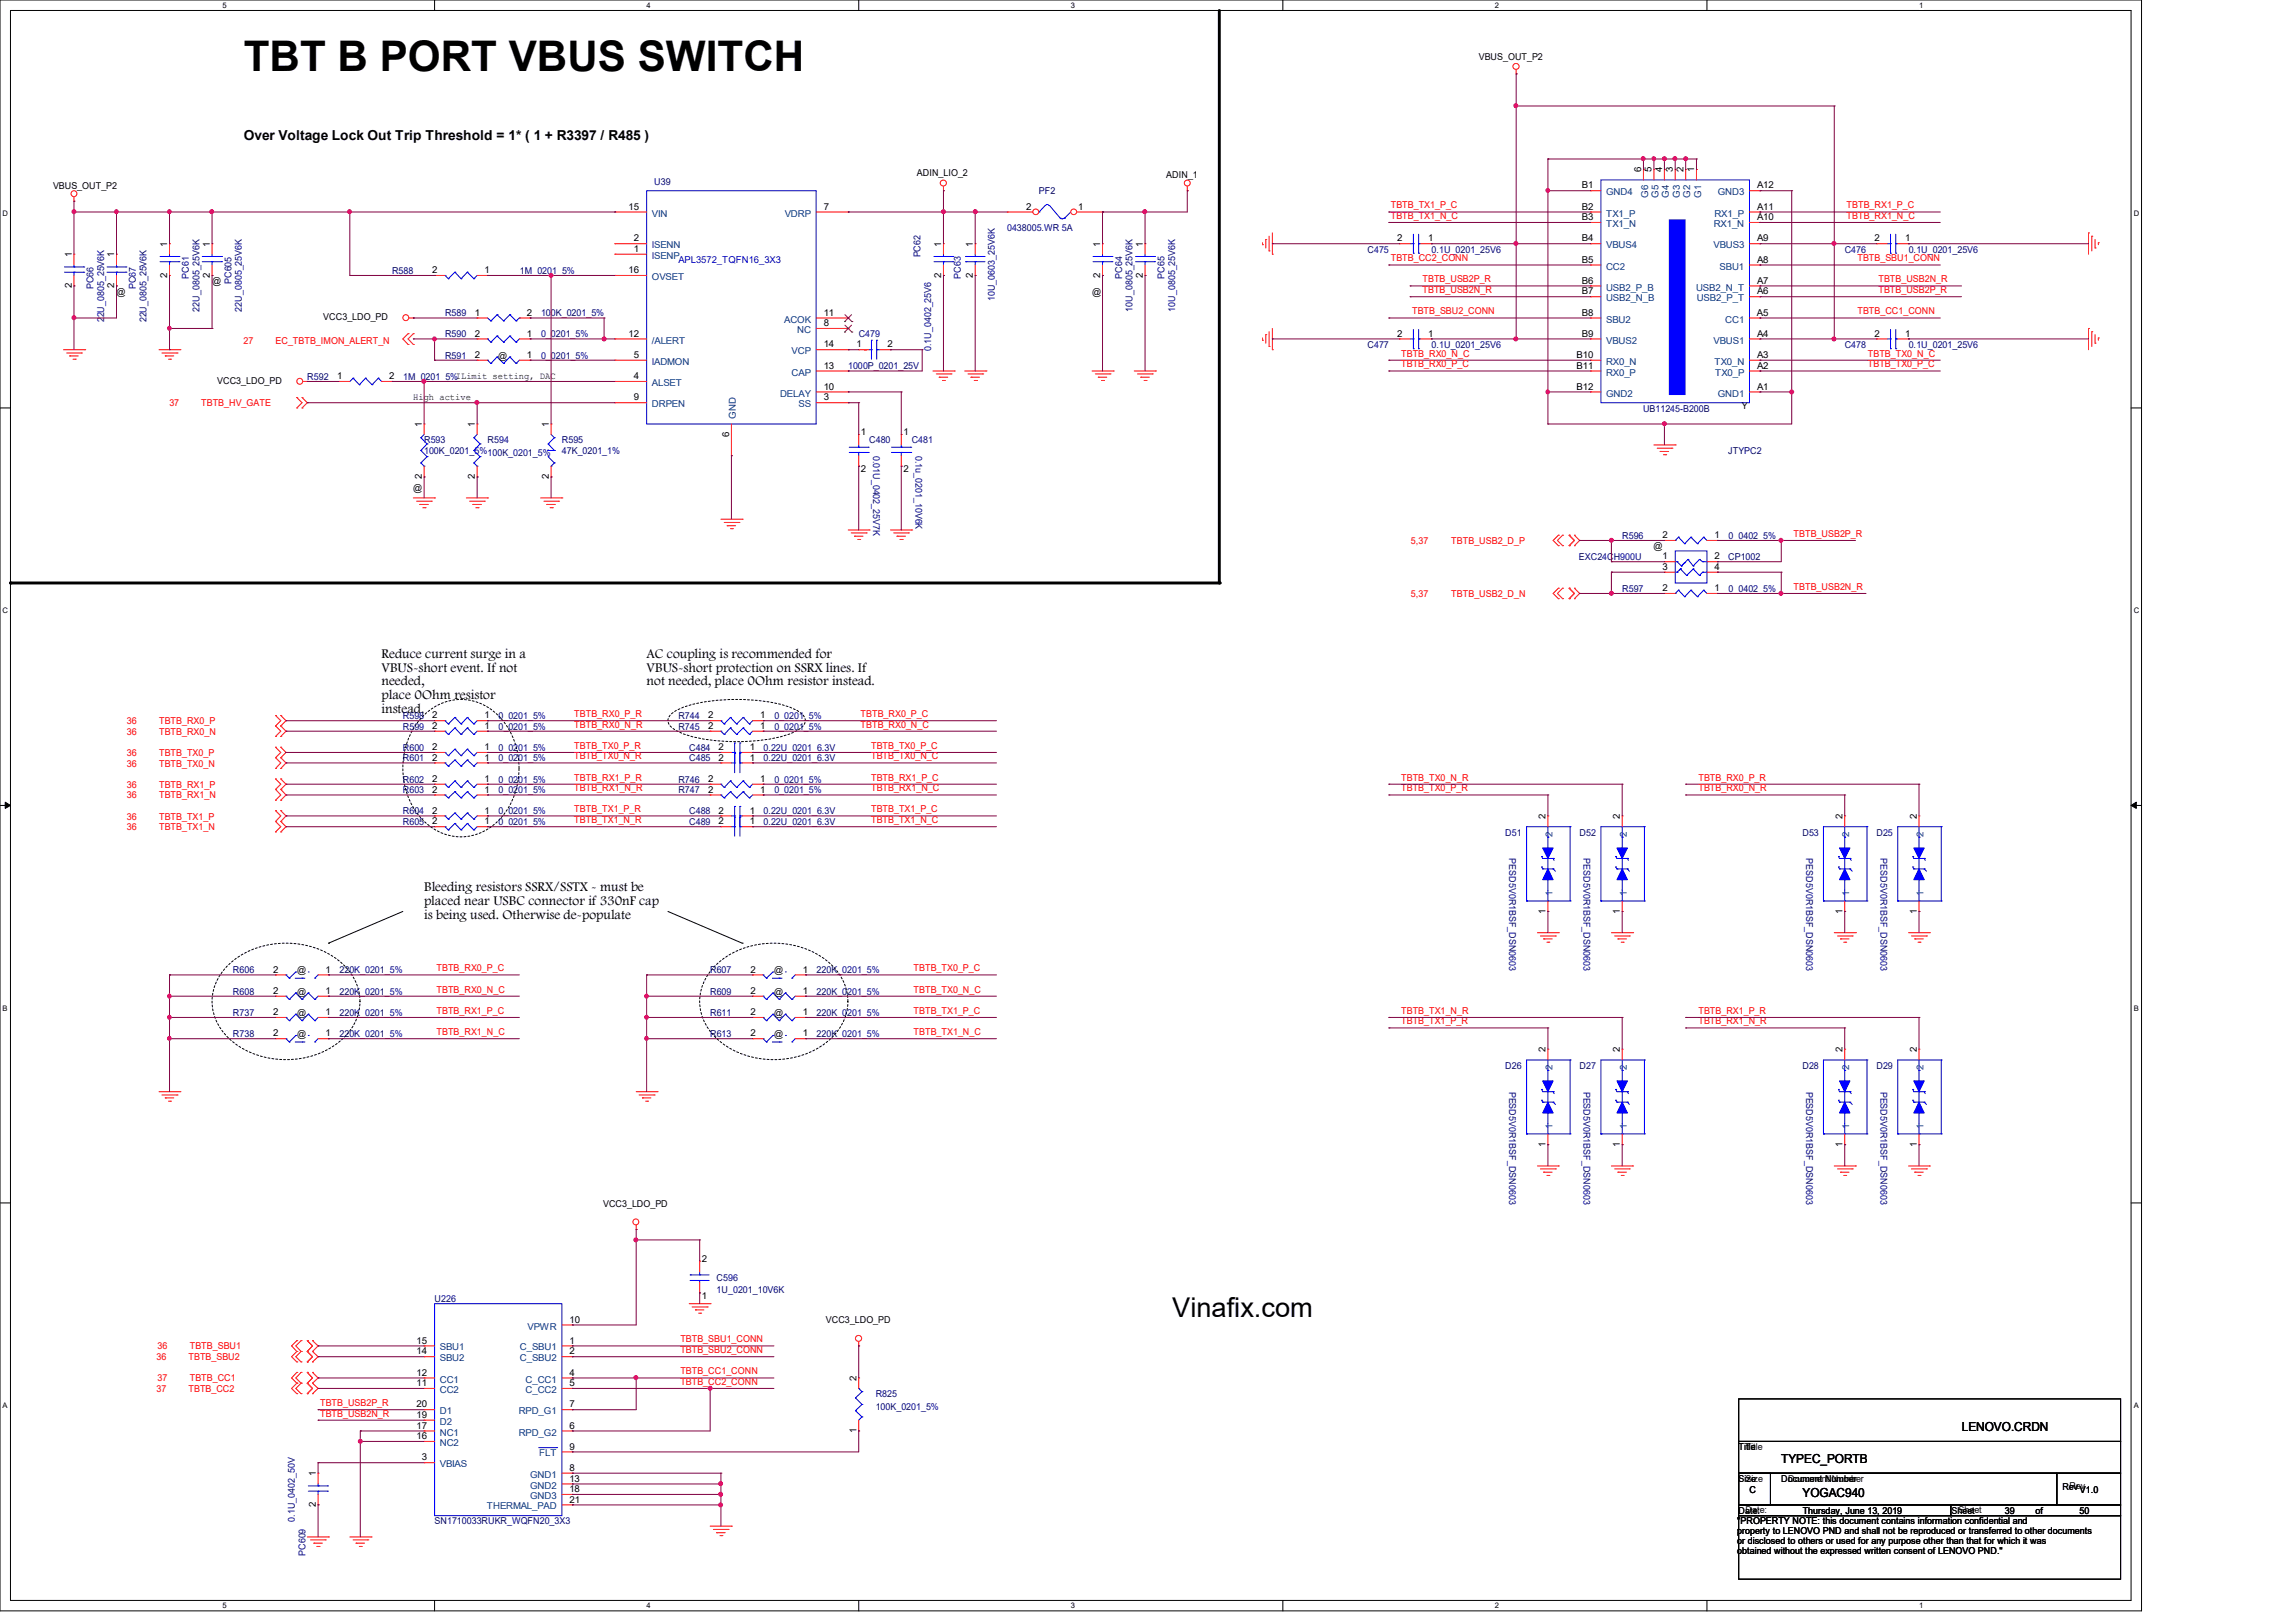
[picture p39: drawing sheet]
<svg xmlns="http://www.w3.org/2000/svg" width="297mm" height="210mm" viewBox="0 0 297 210" stroke-linecap="round" stroke-linejoin="round" font-family="sans-serif">
<defs><g id="words">
<text font-size="5.5" x="31.5" y="9.2">TBT B PORT VBUS SWITCH</text>
<text font-size="3.5" x="151.6" y="170.4">Vinafix.com</text>
<g font-size="1.8">
<text x="31.5" y="18.1">Over Voltage Lock Out Trip Threshold = 1* ( 1 + R3397 / R485 )</text>
<text x="49.4" y="85.1">Reduce current surge in a</text>
<text x="49.4" y="86.9">VBUS-short event. If not</text>
<text x="49.4" y="88.7">needed,</text>
<text x="83.7" y="85.1">AC coupling is recommended for</text>
<text x="83.7" y="86.9">VBUS-short protection on SSRX lines. If</text>
<text x="83.7" y="88.7">not needed, place 0Ohm resistor instead.</text>
<text x="49.4" y="90.5">place 0Ohm resistor</text>
<text x="49.4" y="92.2">instead.</text>
<text x="54.9" y="115.3">Bleeding resistors SSRX/SSTX - must be</text>
<text x="54.9" y="117.1">placed near USBC connector if 330nF cap</text>
<text x="54.9" y="118.9">is being used. Otherwise de-populate</text>
</g>
<g font-size="1.6">
<text x="253.8" y="185.2">LENOVO.CRDN</text>
<text x="230.4" y="189.3">TYPEC_PORTB</text>
<text x="233.2" y="193.7">YOGAC940</text>
</g>
<g font-size="1.2">
<text x="191.3" y="7.7">VBUS_OUT_P2</text>
<text x="118.6" y="22.8">ADIN_LIO_2</text>
<text x="150.9" y="23.1">ADIN_1</text>
<text x="212.3" y="22.3" transform="rotate(-90 212.3 22.3)">6</text>
<text x="213.7" y="22.3" transform="rotate(-90 213.7 22.3)">5</text>
<text x="215" y="22.3" transform="rotate(-90 215 22.3)">4</text>
<text x="216.4" y="22.3" transform="rotate(-90 216.4 22.3)">3</text>
<text x="217.8" y="22.3" transform="rotate(-90 217.8 22.3)">2</text>
<text x="219.2" y="22.3" transform="rotate(-90 219.2 22.3)">1</text>
<text x="6.9" y="24.4">VBUS_OUT_P2</text>
<text x="81.3" y="27.1">15</text>
<text x="106.6" y="27.1">7</text>
<text x="132.8" y="27.1">2</text>
<text x="139.5" y="27.1">1</text>
<text x="204.6" y="28.5">B3</text>
<text x="204.6" y="27.1">B2</text>
<text x="204.6" y="24.4">B1</text>
<text x="227.3" y="24.4">A12</text>
<text x="227.3" y="28.5">A10</text>
<text x="227.3" y="27.1">A11</text>
<text x="9.3" y="33.3" transform="rotate(-90 9.3 33.3)">1</text>
<text x="14.8" y="33.3" transform="rotate(-90 14.8 33.3)">1</text>
<text x="21.6" y="35.9" transform="rotate(-90 21.6 35.9)">2</text>
<text x="21.6" y="31.9" transform="rotate(-90 21.6 31.9)">1</text>
<text x="27.1" y="35.9" transform="rotate(-90 27.1 35.9)">2</text>
<text x="27.1" y="31.9" transform="rotate(-90 27.1 31.9)">1</text>
<text x="55.9" y="35.3">2</text>
<text x="62.7" y="35.3">1</text>
<text x="81.3" y="35.3">16</text>
<text x="82" y="32.6">1</text>
<text x="82" y="31.2">2</text>
<text x="121.7" y="35.9" transform="rotate(-90 121.7 35.9)">2</text>
<text x="121.7" y="31.9" transform="rotate(-90 121.7 31.9)">1</text>
<text x="125.9" y="35.9" transform="rotate(-90 125.9 35.9)">2</text>
<text x="125.9" y="31.9" transform="rotate(-90 125.9 31.9)">1</text>
<text x="142.3" y="35.9" transform="rotate(-90 142.3 35.9)">2</text>
<text x="142.3" y="31.9" transform="rotate(-90 142.3 31.9)">1</text>
<text x="147.8" y="35.9" transform="rotate(-90 147.8 35.9)">2</text>
<text x="147.8" y="31.9" transform="rotate(-90 147.8 31.9)">1</text>
<text x="180.8" y="31.2">2</text>
<text x="184.7" y="31.2">1</text>
<text x="204.6" y="34">B5</text>
<text x="204.6" y="31.2">B4</text>
<text x="227.3" y="34">A8</text>
<text x="227.3" y="31.2">A9</text>
<text x="242.5" y="31.2">2</text>
<text x="246.5" y="31.2">1</text>
<text x="9.3" y="37.3" transform="rotate(-90 9.3 37.3)">2</text>
<text x="14.8" y="37.3" transform="rotate(-90 14.8 37.3)">2</text>
<text x="15.1" y="38.1">@</text>
<text x="27.4" y="36.8">@</text>
<text x="41.8" y="41.4">VCC3_LDO_PD</text>
<text x="61.4" y="40.9">1</text>
<text x="68.2" y="40.9">2</text>
<text x="106.6" y="40.9">11</text>
<text x="141.3" y="38.1">@</text>
<text x="204.6" y="40.9">B8</text>
<text x="204.6" y="38.1">B7</text>
<text x="204.6" y="36.7">B6</text>
<text x="227.3" y="40.9">A5</text>
<text x="227.3" y="38.1">A6</text>
<text x="227.3" y="36.7">A7</text>
<text x="61.4" y="46.3">2</text>
<text x="61.4" y="43.6">2</text>
<text x="64.5" y="46.4">@</text>
<text x="68.2" y="46.3">1</text>
<text x="68.2" y="43.6">1</text>
<text x="81.3" y="43.6">12</text>
<text x="82" y="46.3">5</text>
<text x="106.6" y="42.2">8</text>
<text x="106.6" y="47.7">13</text>
<text x="106.6" y="45">14</text>
<text x="110.8" y="45">1</text>
<text x="114.8" y="45">2</text>
<text x="180.8" y="43.6">2</text>
<text x="184.7" y="43.6">1</text>
<text x="203.9" y="47.7">B11</text>
<text x="203.9" y="46.3">B10</text>
<text x="204.6" y="43.6">B9</text>
<text x="227.3" y="47.7">A2</text>
<text x="227.3" y="46.3">A3</text>
<text x="227.3" y="43.6">A4</text>
<text x="242.5" y="43.6">2</text>
<text x="246.5" y="43.6">1</text>
<text x="28.1" y="49.7">VCC3_LDO_PD</text>
<text x="43.6" y="49.1">1</text>
<text x="50.3" y="49.1">2</text>
<text x="53.4" y="51.7">High active</text>
<text x="82" y="49.1">4</text>
<text x="82" y="51.8">9</text>
<text x="106.6" y="51.8">3</text>
<text x="106.6" y="50.4">10</text>
<text x="203.9" y="50.4">B12</text>
<text x="225.3" y="53">Y</text>
<text x="227.3" y="50.4">A1</text>
<text x="54.6" y="55.2" transform="rotate(-90 54.6 55.2)">1</text>
<text x="61.4" y="55.2" transform="rotate(-90 61.4 55.2)">1</text>
<text x="71" y="55.2" transform="rotate(-90 71 55.2)">1</text>
<text x="94.3" y="56.5" transform="rotate(-90 94.3 56.5)">6</text>
<text x="111.4" y="56.3">1</text>
<text x="116.9" y="56.3">1</text>
<text x="53.5" y="63.5">@</text>
<text x="54.6" y="62" transform="rotate(-90 54.6 62)">2</text>
<text x="61.4" y="62" transform="rotate(-90 61.4 62)">2</text>
<text x="71" y="62" transform="rotate(-90 71 62)">2</text>
<text x="111.4" y="61.1">2</text>
<text x="116.9" y="61.1">2</text>
<text x="213.9" y="71.1">@</text>
<text x="215" y="69.6">2</text>
<text x="221.8" y="69.6">1</text>
<text x="215" y="76.5">2</text>
<text x="215" y="72.4">1</text>
<text x="215" y="73.7">3</text>
<text x="221.8" y="76.5">1</text>
<text x="221.8" y="72.4">2</text>
<text x="221.8" y="73.7">4</text>
<text x="55.9" y="93">2</text>
<text x="55.9" y="94.3">2</text>
<text x="62.7" y="93">1</text>
<text x="62.7" y="94.3">1</text>
<text x="91.6" y="94.3">2</text>
<text x="91.6" y="93">2</text>
<text x="98.3" y="94.3">1</text>
<text x="98.3" y="93">1</text>
<text x="55.9" y="97.1">2</text>
<text x="55.9" y="98.4">2</text>
<text x="55.9" y="101.2">2</text>
<text x="62.7" y="97.1">1</text>
<text x="62.7" y="98.4">1</text>
<text x="62.7" y="101.2">1</text>
<text x="91.6" y="101.2">2</text>
<text x="93" y="97.1">2</text>
<text x="93" y="98.4">2</text>
<text x="97" y="97.1">1</text>
<text x="97" y="98.4">1</text>
<text x="98.3" y="101.2">1</text>
<text x="55.9" y="105.3">2</text>
<text x="55.9" y="106.7">2</text>
<text x="55.9" y="102.6">2</text>
<text x="62.7" y="105.3">1</text>
<text x="62.7" y="106.7">1</text>
<text x="62.7" y="102.6">1</text>
<text x="91.6" y="102.6">2</text>
<text x="93" y="105.3">2</text>
<text x="93" y="106.7">2</text>
<text x="97" y="105.3">1</text>
<text x="97" y="106.7">1</text>
<text x="98.3" y="102.6">1</text>
<text x="199.9" y="106" transform="rotate(-90 199.9 106)">2</text>
<text x="209.5" y="106" transform="rotate(-90 209.5 106)">2</text>
<text x="238.3" y="106" transform="rotate(-90 238.3 106)">2</text>
<text x="247.9" y="106" transform="rotate(-90 247.9 106)">2</text>
<text x="199.9" y="118.2" transform="rotate(-90 199.9 118.2)">1</text>
<text x="209.5" y="118.2" transform="rotate(-90 209.5 118.2)">1</text>
<text x="238.3" y="118.2" transform="rotate(-90 238.3 118.2)">1</text>
<text x="247.9" y="118.2" transform="rotate(-90 247.9 118.2)">1</text>
<text x="35.3" y="125.9">2</text>
<text x="38.4" y="125.9">@</text>
<text x="42.1" y="125.9">1</text>
<text x="97.1" y="125.9">2</text>
<text x="100.2" y="125.9">@</text>
<text x="103.8" y="125.9">1</text>
<text x="35.3" y="131.4">2</text>
<text x="35.3" y="128.6">2</text>
<text x="38.4" y="131.4">@</text>
<text x="38.4" y="128.7">@</text>
<text x="42.1" y="131.4">1</text>
<text x="42.1" y="128.6">1</text>
<text x="97.1" y="128.6">2</text>
<text x="97.1" y="131.4">2</text>
<text x="100.2" y="128.7">@</text>
<text x="100.2" y="131.4">@</text>
<text x="103.8" y="128.6">1</text>
<text x="103.8" y="131.4">1</text>
<text x="35.3" y="134.1">2</text>
<text x="38.4" y="134.2">@</text>
<text x="42.1" y="134.1">1</text>
<text x="97.1" y="134.1">2</text>
<text x="100.2" y="134.2">@</text>
<text x="103.8" y="134.1">1</text>
<text x="199.9" y="136.2" transform="rotate(-90 199.9 136.2)">2</text>
<text x="209.5" y="136.2" transform="rotate(-90 209.5 136.2)">2</text>
<text x="238.3" y="136.2" transform="rotate(-90 238.3 136.2)">2</text>
<text x="247.9" y="136.2" transform="rotate(-90 247.9 136.2)">2</text>
<text x="199.9" y="148.4" transform="rotate(-90 199.9 148.4)">1</text>
<text x="209.5" y="148.4" transform="rotate(-90 209.5 148.4)">1</text>
<text x="238.3" y="148.4" transform="rotate(-90 238.3 148.4)">1</text>
<text x="247.9" y="148.4" transform="rotate(-90 247.9 148.4)">1</text>
<text x="78" y="156.1">VCC3_LDO_PD</text>
<text x="90.8" y="163.4">2</text>
<text x="53.9" y="173.9">15</text>
<text x="73.7" y="171.2">10</text>
<text x="73.7" y="173.9">1</text>
<text x="90.8" y="168.1">1</text>
<text x="106.8" y="171.2">VCC3_LDO_PD</text>
<text x="53.9" y="179.4">11</text>
<text x="53.9" y="178">12</text>
<text x="53.9" y="175.3">14</text>
<text x="73.7" y="178">4</text>
<text x="73.7" y="179.4">5</text>
<text x="73.7" y="175.3">2</text>
<text x="110.8" y="178.7" transform="rotate(-90 110.8 178.7)">2</text>
<text x="53.9" y="183.5">19</text>
<text x="53.9" y="182.1">20</text>
<text x="53.9" y="184.9">17</text>
<text x="73.7" y="182.1">7</text>
<text x="73.7" y="184.9">6</text>
<text x="110.8" y="185.4" transform="rotate(-90 110.8 185.4)">1</text>
<text x="40.9" y="191" transform="rotate(-90 40.9 191)">1</text>
<text x="53.9" y="186.2">16</text>
<text x="54.6" y="189">3</text>
<text x="73.7" y="187.6">9</text>
<text x="73.7" y="190.3">8</text>
<text x="73.7" y="191.7">13</text>
<text x="224.9" y="187.7">Title</text>
<text x="224.9" y="191.8">Size</text>
<text x="225.8" y="187.6">Title</text>
<text x="225.8" y="191.7">Size</text>
<text x="230.4" y="191.8">Document Number</text>
<text x="231.3" y="191.7">Document Number</text>
<text x="40.9" y="195" transform="rotate(-90 40.9 195)">2</text>
<text x="73.7" y="193.1">18</text>
<text x="73.7" y="194.4">21</text>
<text x="224.7" y="197.3">&quot;PROPERTY NOTE: this document contains information confidential and</text>
<text x="224.9" y="195.9">Date:</text>
<text x="225.8" y="195.8">Date:</text>
<text x="226.3" y="193.2">C</text>
<text x="233.2" y="195.9">Thursday, June 13, 2019</text>
<text x="252.5" y="195.9">Sheet</text>
<text x="253.4" y="195.8">Sheet</text>
<text x="259.3" y="195.9">39</text>
<text x="263.3" y="195.9">of</text>
<text x="266.8" y="192.7">Rev</text>
<text x="267.7" y="192.7">Rev</text>
<text x="269" y="195.9">50</text>
<text x="269.1" y="193.2">V1.0</text>
<text x="224.7" y="198.5">property to LENOVO PND and shall not be reproduced or transferred to other documents</text>
<text x="224.7" y="199.8">or disclosed to others or used for any purpose other than that for which it was</text>
<text x="224.7" y="201.1">obtained without the expressed written consent of LENOVO PND.&quot;</text>
</g>
<g font-size="1.2" fill="#000080">
<text x="84.6" y="23.9">U39</text>
<text x="130.3" y="29.9">0438005.WR 5A</text>
<text x="134.4" y="25.1">PF2</text>
<text x="50.7" y="35.4">R588</text>
<text x="67.3" y="35.4">1M_0201_5%</text>
<text x="119.1" y="33.3" transform="rotate(-90 119.1 33.3)">PC62</text>
<text x="176.9" y="32.7">C475</text>
<text x="185.2" y="32.7">0.1U_0201_25V6</text>
<text x="238.6" y="32.7">C476</text>
<text x="246.9" y="32.7">0.1U_0201_25V6</text>
<text x="12.1" y="37.4" transform="rotate(-90 12.1 37.4)">PC66</text>
<text x="13.5" y="41.7" transform="rotate(-90 13.5 41.7)">22U_0805_25V6K</text>
<text x="17.6" y="37.4" transform="rotate(-90 17.6 37.4)">PC67</text>
<text x="19" y="41.7" transform="rotate(-90 19 41.7)">22U_0805_25V6K</text>
<text x="24.4" y="36.1" transform="rotate(-90 24.4 36.1)">PC61</text>
<text x="25.8" y="40.3" transform="rotate(-90 25.8 40.3)">22U_0805_25V6K</text>
<text x="29.9" y="36.7" transform="rotate(-90 29.9 36.7)">PC605</text>
<text x="31.3" y="40.3" transform="rotate(-90 31.3 40.3)">22U_0805_25V6K</text>
<text x="57.6" y="40.9">R589</text>
<text x="70" y="40.9">100K_0201_5%</text>
<text x="124.3" y="36.1" transform="rotate(-90 124.3 36.1)">PC63</text>
<text x="128.7" y="39" transform="rotate(-90 128.7 39)">10U_0603_25V6K</text>
<text x="145.2" y="36.1" transform="rotate(-90 145.2 36.1)">PC64</text>
<text x="146.5" y="40.3" transform="rotate(-90 146.5 40.3)">10U_0805_25V6K</text>
<text x="150.6" y="36.1" transform="rotate(-90 150.6 36.1)">PC65</text>
<text x="152" y="40.3" transform="rotate(-90 152 40.3)">10U_0805_25V6K</text>
<text x="57.6" y="46.4">R591</text>
<text x="57.6" y="43.6">R590</text>
<text x="70" y="46.4">0_0201_5%</text>
<text x="70" y="43.6">0_0201_5%</text>
<text x="109.7" y="47.7">1000P_0201_25V</text>
<text x="111.1" y="43.6">C479</text>
<text x="120.4" y="45.4" transform="rotate(-90 120.4 45.4)">0.1U_0402_25V6</text>
<text x="176.9" y="45">C477</text>
<text x="185.2" y="45">0.1U_0201_25V6</text>
<text x="238.6" y="45">C478</text>
<text x="246.9" y="45">0.1U_0201_25V6</text>
<text x="39.7" y="49.1">R592</text>
<text x="52.2" y="49.1">1M_0201_5%ILimit setting, DAC</text>
<text x="212.5" y="53.3">UB11245-B200B</text>
<text x="54.9" y="57.4">R593</text>
<text x="54.9" y="58.7">100K_0201_5%100K_0201_5%</text>
<text x="63.1" y="57.4">R594</text>
<text x="72.7" y="57.4">R595</text>
<text x="72.7" y="58.7">47K_0201_1%</text>
<text x="112.4" y="57.4">C480</text>
<text x="112.9" y="59" transform="rotate(90 112.9 59)">0.01U_0402_25V7K</text>
<text x="117.9" y="57.4">C481</text>
<text x="118.4" y="59" transform="rotate(90 118.4 59)">0.1u_0201_10V6K</text>
<text x="223.6" y="58.7">JTYPC2</text>
<text x="209.8" y="69.7">R596</text>
<text x="223.6" y="69.7">0_0402_5%</text>
<text x="204.3" y="72.4">EXC24CH900U</text>
<text x="209.8" y="76.6">R597</text>
<text x="223.6" y="72.4">CP1002</text>
<text x="223.6" y="76.6">0_0402_5%</text>
<text x="52.1" y="93">R598</text>
<text x="52.1" y="94.4">R599</text>
<text x="64.5" y="93">0_0201_5%</text>
<text x="64.5" y="94.4">0_0201_5%</text>
<text x="87.8" y="94.4">R745</text>
<text x="87.8" y="93">R744</text>
<text x="100.2" y="94.4">0_0201_5%</text>
<text x="100.2" y="93">0_0201_5%</text>
<text x="52.1" y="97.2">R600</text>
<text x="52.1" y="98.5">R601</text>
<text x="52.1" y="101.3">R602</text>
<text x="64.5" y="97.2">0_0201_5%</text>
<text x="64.5" y="98.5">0_0201_5%</text>
<text x="64.5" y="101.3">0_0201_5%</text>
<text x="87.8" y="101.3">R746</text>
<text x="89.2" y="97.2">C484</text>
<text x="89.2" y="98.5">C485</text>
<text x="98.8" y="97.2">0.22U_0201_6.3V</text>
<text x="98.8" y="98.5">0.22U_0201_6.3V</text>
<text x="100.2" y="101.3">0_0201_5%</text>
<text x="52.1" y="105.4">R604</text>
<text x="52.1" y="106.7">R605</text>
<text x="52.1" y="102.6">R603</text>
<text x="64.5" y="105.4">0_0201_5%</text>
<text x="64.5" y="106.7">0_0201_5%</text>
<text x="64.5" y="102.6">0_0201_5%</text>
<text x="87.8" y="102.6">R747</text>
<text x="89.2" y="105.4">C488</text>
<text x="89.2" y="106.7">C489</text>
<text x="98.8" y="105.4">0.22U_0201_6.3V</text>
<text x="98.8" y="106.7">0.22U_0201_6.3V</text>
<text x="100.2" y="102.6">0_0201_5%</text>
<text x="194.7" y="108.1">D51</text>
<text x="195.2" y="111.1" transform="rotate(90 195.2 111.1)">PESD5V0R1BSF_DSN0603</text>
<text x="204.3" y="108.1">D52</text>
<text x="204.8" y="111.1" transform="rotate(90 204.8 111.1)">PESD5V0R1BSF_DSN0603</text>
<text x="233.2" y="108.1">D53</text>
<text x="233.6" y="111.1" transform="rotate(90 233.6 111.1)">PESD5V0R1BSF_DSN0603</text>
<text x="242.7" y="108.1">D25</text>
<text x="243.2" y="111.1" transform="rotate(90 243.2 111.1)">PESD5V0R1BSF_DSN0603</text>
<text x="30.1" y="125.9">R606</text>
<text x="43.9" y="125.9">220K_0201_5%</text>
<text x="91.9" y="125.9">R607</text>
<text x="105.6" y="125.9">220K_0201_5%</text>
<text x="30.1" y="131.4">R737</text>
<text x="30.1" y="128.7">R608</text>
<text x="43.9" y="131.4">220K_0201_5%</text>
<text x="43.9" y="128.7">220K_0201_5%</text>
<text x="91.9" y="128.7">R609</text>
<text x="91.9" y="131.4">R611</text>
<text x="105.6" y="128.7">220K_0201_5%</text>
<text x="105.6" y="131.4">220K_0201_5%</text>
<text x="30.1" y="134.2">R738</text>
<text x="43.9" y="134.2">220K_0201_5%</text>
<text x="91.9" y="134.2">R613</text>
<text x="105.6" y="134.2">220K_0201_5%</text>
<text x="194.7" y="138.3">D26</text>
<text x="195.2" y="141.3" transform="rotate(90 195.2 141.3)">PESD5V0R1BSF_DSN0603</text>
<text x="204.3" y="138.3">D27</text>
<text x="204.8" y="141.3" transform="rotate(90 204.8 141.3)">PESD5V0R1BSF_DSN0603</text>
<text x="233.2" y="138.3">D28</text>
<text x="233.6" y="141.3" transform="rotate(90 233.6 141.3)">PESD5V0R1BSF_DSN0603</text>
<text x="242.7" y="138.3">D29</text>
<text x="243.2" y="141.3" transform="rotate(90 243.2 141.3)">PESD5V0R1BSF_DSN0603</text>
<text x="92.7" y="165.7">C596</text>
<text x="92.7" y="167.3">1U_0201_10V6K</text>
<text x="56.2" y="168.4">U226</text>
<text x="113.3" y="180.8">R825</text>
<text x="113.3" y="182.5">100K_0201_5%</text>
<text x="38.1" y="196.9" transform="rotate(-90 38.1 196.9)">0.1U_0402_50V</text>
<text x="56.2" y="197.2">SN1710033RUKR_WQFN20_3X3</text>
<text x="39.5" y="201.3" transform="rotate(-90 39.5 201.3)">PC609</text>
</g>
<g font-size="1.2" fill="#004080">
<text x="84.3" y="28">VIN</text>
<text x="101.5" y="28">VDRP</text>
<text x="207.8" y="29.4">TX1_N</text>
<text x="207.8" y="28">TX1_P</text>
<text x="207.8" y="25.3">GND4</text>
<text x="213.2" y="25.6" transform="rotate(-90 213.2 25.6)">G6</text>
<text x="214.5" y="25.6" transform="rotate(-90 214.5 25.6)">G5</text>
<text x="215.9" y="25.6" transform="rotate(-90 215.9 25.6)">G4</text>
<text x="217.3" y="25.6" transform="rotate(-90 217.3 25.6)">G3</text>
<text x="218.6" y="25.6" transform="rotate(-90 218.6 25.6)">G2</text>
<text x="220" y="25.6" transform="rotate(-90 220 25.6)">G1</text>
<text x="221.7" y="29.4">RX1_N</text>
<text x="221.8" y="28">RX1_P</text>
<text x="222.2" y="25.3">GND3</text>
<text x="84.3" y="33.5">ISENP</text>
<text x="84.3" y="32.1">ISENN</text>
<text x="207.8" y="34.9">CC2</text>
<text x="207.8" y="32.1">VBUS4</text>
<text x="221.6" y="32.1">VBUS3</text>
<text x="222.5" y="34.9">SBU1</text>
<text x="84.3" y="36.2">OVSET</text>
<text x="101.4" y="41.7">ACOK</text>
<text x="207.8" y="41.7">SBU2</text>
<text x="207.8" y="39">USB2_N_B</text>
<text x="207.8" y="37.6">USB2_P_B</text>
<text x="219.4" y="37.6">USB2_N_T</text>
<text x="219.5" y="39">USB2_P_T</text>
<text x="223.2" y="41.7">CC1</text>
<text x="84.3" y="47.2">IADMON</text>
<text x="84.3" y="44.4">/ALERT</text>
<text x="102.4" y="45.8">VCP</text>
<text x="103.1" y="43.1">NC</text>
<text x="207.8" y="47.2">RX0_N</text>
<text x="207.8" y="44.4">VBUS2</text>
<text x="221.6" y="44.4">VBUS1</text>
<text x="221.8" y="47.2">TX0_N</text>
<text x="84.3" y="50">ALSET</text>
<text x="84.3" y="52.7">DRPEN</text>
<text x="100.9" y="51.3">DELAY</text>
<text x="102.4" y="48.6">CAP</text>
<text x="103.3" y="52.7">SS</text>
<text x="207.8" y="51.3">GND2</text>
<text x="207.8" y="48.6">RX0_P</text>
<text x="221.9" y="48.6">TX0_P</text>
<text x="222.2" y="51.3">GND1</text>
<text x="95.2" y="54.2" transform="rotate(-90 95.2 54.2)">GND</text>
<text x="200.8" y="108.3" transform="rotate(-90 200.8 108.3)">2</text>
<text x="210.4" y="108.3" transform="rotate(-90 210.4 108.3)">2</text>
<text x="239.2" y="108.3" transform="rotate(-90 239.2 108.3)">2</text>
<text x="248.8" y="108.3" transform="rotate(-90 248.8 108.3)">2</text>
<text x="200.8" y="115.9" transform="rotate(-90 200.8 115.9)">1</text>
<text x="210.4" y="115.9" transform="rotate(-90 210.4 115.9)">1</text>
<text x="239.2" y="115.9" transform="rotate(-90 239.2 115.9)">1</text>
<text x="248.8" y="115.9" transform="rotate(-90 248.8 115.9)">1</text>
<text x="200.8" y="138.5" transform="rotate(-90 200.8 138.5)">2</text>
<text x="210.4" y="138.5" transform="rotate(-90 210.4 138.5)">2</text>
<text x="239.2" y="138.5" transform="rotate(-90 239.2 138.5)">2</text>
<text x="248.8" y="138.5" transform="rotate(-90 248.8 138.5)">2</text>
<text x="200.8" y="146" transform="rotate(-90 200.8 146)">1</text>
<text x="210.4" y="146" transform="rotate(-90 210.4 146)">1</text>
<text x="239.2" y="146" transform="rotate(-90 239.2 146)">1</text>
<text x="248.8" y="146" transform="rotate(-90 248.8 146)">1</text>
<text x="68.2" y="172">VPWR</text>
<text x="56.9" y="178.9">CC1</text>
<text x="56.9" y="176.1">SBU2</text>
<text x="56.9" y="174.7">SBU1</text>
<text x="67.3" y="174.7">C_SBU1</text>
<text x="67.3" y="176.1">C_SBU2</text>
<text x="68" y="178.9">C_CC1</text>
<text x="56.9" y="184.4">D2</text>
<text x="56.9" y="183">D1</text>
<text x="56.9" y="180.3">CC2</text>
<text x="56.9" y="185.8">NC1</text>
<text x="67.1" y="183">RPD_G1</text>
<text x="67.1" y="185.8">RPD_G2</text>
<text x="68" y="180.3">C_CC2</text>
<text x="56.9" y="189.9">VBIAS</text>
<text x="56.9" y="187.1">NC2</text>
<text x="68.6" y="191.2">GND1</text>
<text x="69.8" y="188.5">FLT</text>
<text x="63" y="195.3">THERMAL_PAD</text>
<text x="68.6" y="192.6">GND2</text>
<text x="68.6" y="194">GND3</text>
</g>
<g font-size="1.2" fill="#f00">
<text x="179.9" y="28.3">TBTB_TX1_N_C</text>
<text x="179.9" y="27">TBTB_TX1_P_C</text>
<text x="238.9" y="27">TBTB_RX1_P_C</text>
<text x="238.9" y="28.3">TBTB_RX1_N_C</text>
<text x="179.9" y="33.8">TBTB_CC2_CONN</text>
<text x="240.3" y="33.8">TBTB_SBU1_CONN</text>
<text x="182.7" y="40.7">TBTB_SBU2_CONN</text>
<text x="184" y="36.5">TBTB_USB2P_R</text>
<text x="184" y="37.9">TBTB_USB2N_R</text>
<text x="240.3" y="40.7">TBTB_CC1_CONN</text>
<text x="243" y="37.9">TBTB_USB2P_R</text>
<text x="243" y="36.5">TBTB_USB2N_R</text>
<text x="31.5" y="44.4">27</text>
<text x="35.6" y="44.4">EC_TBTB_IMON_ALERT_N</text>
<text x="181.3" y="46.1">TBTB_RX0_N_C</text>
<text x="181.3" y="47.5">TBTB_RX0_P_C</text>
<text x="241.6" y="46.1">TBTB_TX0_N_C</text>
<text x="241.6" y="47.5">TBTB_TX0_P_C</text>
<text x="21.9" y="52.6">37</text>
<text x="26" y="52.6">TBTB_HV_GATE</text>
<text x="182.5" y="70.4">5,37</text>
<text x="187.7" y="70.4">TBTB_USB2_D_P</text>
<text x="232" y="69.5">TBTB_USB2P_R</text>
<text x="182.5" y="77.3">5,37</text>
<text x="187.7" y="77.3">TBTB_USB2_D_N</text>
<text x="232" y="76.3">TBTB_USB2N_R</text>
<text x="16.4" y="93.7">36</text>
<text x="16.4" y="95.1">36</text>
<text x="20.6" y="93.7">TBTB_RX0_P</text>
<text x="20.6" y="95.1">TBTB_RX0_N</text>
<text x="74.3" y="92.8">TBTB_RX0_P_R</text>
<text x="74.3" y="94.1">TBTB_RX0_N_R</text>
<text x="111.3" y="92.8">TBTB_RX0_P_C</text>
<text x="111.3" y="94.1">TBTB_RX0_N_C</text>
<text x="16.4" y="101.9">36</text>
<text x="16.4" y="97.8">36</text>
<text x="16.4" y="99.2">36</text>
<text x="20.6" y="101.9">TBTB_RX1_P</text>
<text x="20.6" y="97.8">TBTB_TX0_P</text>
<text x="20.6" y="99.2">TBTB_TX0_N</text>
<text x="74.3" y="96.9">TBTB_TX0_P_R</text>
<text x="74.3" y="98.3">TBTB_TX0_N_R</text>
<text x="74.3" y="101">TBTB_RX1_P_R</text>
<text x="112.7" y="96.9">TBTB_TX0_P_C</text>
<text x="112.7" y="98.3">TBTB_TX0_N_C</text>
<text x="112.7" y="101">TBTB_RX1_P_C</text>
<text x="181.3" y="101">TBTB_TX0_N_R</text>
<text x="219.7" y="101">TBTB_RX0_P_R</text>
<text x="16.4" y="103.3">36</text>
<text x="16.4" y="106">36</text>
<text x="16.4" y="107.4">36</text>
<text x="20.6" y="103.3">TBTB_RX1_N</text>
<text x="20.6" y="106">TBTB_TX1_P</text>
<text x="20.6" y="107.4">TBTB_TX1_N</text>
<text x="74.3" y="102.4">TBTB_RX1_N_R</text>
<text x="74.3" y="105.1">TBTB_TX1_P_R</text>
<text x="74.3" y="106.5">TBTB_TX1_N_R</text>
<text x="112.7" y="105.1">TBTB_TX1_P_C</text>
<text x="112.7" y="106.5">TBTB_TX1_N_C</text>
<text x="112.7" y="102.4">TBTB_RX1_N_C</text>
<text x="181.3" y="102.4">TBTB_TX0_P_R</text>
<text x="219.7" y="102.4">TBTB_RX0_N_R</text>
<text x="56.5" y="125.7">TBTB_RX0_P_C</text>
<text x="118.2" y="125.7">TBTB_TX0_P_C</text>
<text x="56.5" y="128.4">TBTB_RX0_N_C</text>
<text x="56.5" y="131.2">TBTB_RX1_P_C</text>
<text x="118.2" y="128.4">TBTB_TX0_N_C</text>
<text x="118.2" y="131.2">TBTB_TX1_P_C</text>
<text x="181.3" y="131.2">TBTB_TX1_N_R</text>
<text x="219.7" y="131.2">TBTB_RX1_P_R</text>
<text x="56.5" y="133.9">TBTB_RX1_N_C</text>
<text x="118.2" y="133.9">TBTB_TX1_N_C</text>
<text x="181.3" y="132.5">TBTB_TX1_P_R</text>
<text x="219.7" y="132.5">TBTB_RX1_N_R</text>
<text x="88" y="173.7">TBTB_SBU1_CONN</text>
<text x="20.3" y="176">36</text>
<text x="20.4" y="174.6">36</text>
<text x="20.4" y="178.7">37</text>
<text x="24.4" y="176">TBTB_SBU2</text>
<text x="24.6" y="174.6">TBTB_SBU1</text>
<text x="24.6" y="178.7">TBTB_CC1</text>
<text x="88" y="175.1">TBTB_SBU2_CONN</text>
<text x="88" y="177.8">TBTB_CC1_CONN</text>
<text x="88" y="179.2">TBTB_CC2_CONN</text>
<text x="20.3" y="180.1">37</text>
<text x="24.4" y="180.1">TBTB_CC2</text>
<text x="41.4" y="181.9">TBTB_USB2P_R</text>
<text x="41.4" y="183.3">TBTB_USB2N_R</text>
</g>
<text font-size="1.2" fill="#00f" x="87.8" y="34">APL3572_TQFN16_3X3</text>
<g font-size="1">
<text x="28.8" y="1">5</text>
<text x="83.7" y="1">4</text>
<text x="138.5" y="1">3</text>
<text x="193.4" y="1">2</text>
<text x="248.2" y="1">1</text>
<text x=".3" y="27.9">D</text>
<text x="276" y="27.9">D</text>
<text x=".3" y="79.4">C</text>
<text x="276" y="79.4">C</text>
<text x=".3" y="130.8">B</text>
<text x="276" y="130.8">B</text>
<text x=".3" y="182.2">A</text>
<text x="276" y="182.2">A</text>
<text x="28.8" y="208.1">5</text>
<text x="83.7" y="208.1">4</text>
<text x="138.5" y="208.1">3</text>
<text x="193.4" y="208.1">2</text>
<text x="248.2" y="208.1">1</text>
</g>
</g></defs>
<path d="M0 0h277v208.4h-277zM1.4 1.4h274.3v205.7h-274.3z" fill="none" stroke="#000" stroke-width=".13"/>
<g fill="#fff">
<path d="M28.8 .1h.5v1.1h-.5z"/>
<path d="M28.8 207.2h.5v1.1h-.5z"/>
</g>
<path d="M56.2 0v1.4M56.2 207.1v1.3" fill="none" stroke="#000" stroke-width=".13"/>
<g fill="#fff">
<path d="M83.7 .1h.5v1.1h-.5z"/>
<path d="M83.7 207.2h.5v1.1h-.5z"/>
</g>
<path d="M111.1 0v1.4M111.1 207.1v1.3" fill="none" stroke="#000" stroke-width=".13"/>
<g fill="#fff">
<path d="M138.5 .1h.6v1.1h-.6z"/>
<path d="M138.5 207.2h.6v1.1h-.6z"/>
</g>
<path d="M165.9 0v1.4M165.9 207.1v1.3" fill="none" stroke="#000" stroke-width=".13"/>
<g fill="#fff">
<path d="M193.4 .1h.5v1.1h-.5z"/>
<path d="M193.4 207.2h.5v1.1h-.5z"/>
</g>
<path d="M220.8 0v1.4M220.8 207.1v1.3" fill="none" stroke="#000" stroke-width=".13"/>
<g fill="#fff">
<path d="M248.2 .1h.6v1.1h-.6z"/>
<path d="M248.2 207.2h.6v1.1h-.6z"/>
</g>
<path d="M.3 27.6h.8M276 27.6h.7M.3 79h.8M276 79h.7" fill="none" stroke="#fff" stroke-width="1.1" stroke-linecap="butt"/>
<path d="M0 52.8h1.4M275.7 52.8h1.3" fill="none" stroke="#000" stroke-width=".13"/>
<g fill="#fff">
<path d="M.3 129.9h.7v1.1h-.7z"/>
<path d="M276 129.9h.6v1.1h-.6z"/>
</g>
<path d="M0 104.2h1.4M275.7 104.2h1.3" fill="none" stroke="#000" stroke-width=".13"/>
<path d="M.7 103.8l.7 .4-.7 .4zM275.7 104.2l.7-.4v.8z" fill="#000" stroke="#000" stroke-width=".13"/>
<g fill="#fff">
<path d="M.3 181.4h.7v1.1h-.7z"/>
<path d="M276 181.4h.6v1.1h-.6z"/>
</g>
<g fill="none" stroke="#000" stroke-width=".13">
<path d="M52.1 117.9l-9.6 4.1M86.4 117.9l9.6 4.1M42.5 122h.1M96 122h.1M0 155.7h1.4M275.7 155.7h1.3M224.9 181h49.4v5.5h-49.4zM224.9 186.5h49.4v4.1h-49.4zM224.9 190.6h4.1v4.1h-4.1zM224.9 190.6h41.2v4.1h-41.2zM224.9 194.7h27.4v1.4h-27.4zM224.9 196.1h49.4v8.2h-49.4z"/>
<path d="M252.3 194.7h22v1.4h-22zM266.1 190.6h8.2v4.1h-8.2z"/>
</g>
<path d="M157.7 1.4v74h-156.3" fill="none" stroke="#000" stroke-width=".38"/>
<g fill="#000">
<circle cx="1.4" cy="75.4" r=".19"/>
<circle cx="157.7" cy="75.4" r=".19"/>
</g>
<path d="M55 92.4a6.7 6.7 0 0 1 9.9 .7 10 10 0 0 1-.7 13.3 6.7 6.7 0 0 1-9.9-.7 10 10 0 0 1 .7-13.3zM86.9 92.4a10.9 10.9 0 0 1 5.6-1.8 22.9 22.9 0 0 1 10 1 2.25 2.25 0 0 1 1.7 1.6 2.25 2.25 0 0 1-1.7 1.7 23.6 23.6 0 0 1-14.4 0 2.25 2.25 0 0 1-1.7-1.7l.1-.4zM29.4 125a11.3 11.3 0 0 1 15.2 0 6.4 6.4 0 0 1-.8 9.9 11.4 11.4 0 0 1-14.4-.7 6.3 6.3 0 0 1 0-9.2zM92.5 125a11.3 11.3 0 0 1 15.2 0 6.3 6.3 0 0 1 0 9.2 11.3 11.3 0 0 1-15.2 0 6.3 6.3 0 0 1 0-9.2z" fill="none" stroke="#000" stroke-width=".13" stroke-dasharray=".3 .3"/>
<g fill="none" stroke="#f00" stroke-width=".13">
<path d="M196.1 9.6h.1M196.1 9v.6M9.6 26h.1M9.6 25.5v.5M27.4 31.5h.1M27.4 35.6h.1M27.4 31.5v1.4M27.4 34.3v1.3M122 24.7h.1M122 24.1v.6M142.6 31.5h.1M142.6 35.6h.1"/>
<path d="M142.6 31.5v1.4M142.6 34.3v1.3M148.1 31.5h.1M148.1 35.6h.1M148.1 31.5v1.4M148.1 34.3v1.3M153.6 24.7h.1M153.6 24.1v.6M163.3 31.7h.1M163.3 31.4v.3M163.7 31h.1M163.7 31v1.1"/>
<path d="M164.2 32.5h.1M164.2 30.6v1.9M164.6 32.9h.1M164.6 30.1v2.8M181 31.5h.1M181 31.5h1.4M183.8 31.5h1.4M185.2 31.5h.1M242.7 31.5h.1M242.7 31.5h1.4M245.5 31.5h1.4M246.9 31.5h.1"/>
<path d="M270.2 30.1h.1M270.2 30.1v2.8M270.6 30.6h.1M270.6 30.6v1.9M271 32.1h.1M271 31v1.1M271.4 31.4h.1M271.4 31.4v.3M8.2 45.3h2.8M8.6 45.7h1.9M9 46.1h.1M9 46.1h1.1"/>
<path d="M9.4 46.5h.3M9.7 46.5h.1M10.5 45.7h.1M11 45.3h.1M20.6 45.3h2.7M21 45.7h1.9M21.4 46.1h.1M21.4 46.1h1.1M21.8 46.5h.3M22.1 46.5h.1M22.9 45.7h.1M23.3 45.3h.1"/>
<path d="M38.4 52.8h.1M38.4 51.4h.1M38.4 51.4l.7 .7-.7 .7M39.1 51.4h.1M39.1 52.8h.1M39.1 51.4l.7 .7-.7 .7M39.2 49.4h.6M39.8 49.4h.1M52.8 43.2h.1M52.8 44.6h.1M52.8 43.2l-.7 .7 .7 .7M52.9 41.1h.6"/>
<path d="M53.5 41.1h.1M53.5 43.2h.1M53.5 44.6h.1M53.5 43.2l-.7 .7 .7 .7M61.7 46.6h.1M61.7 46.6h1.4M67.2 46.6h1.4M68.6 46.6h.1M71.3 54.9h.1M71.3 54.9v1.3M111.1 45.3h.1M111.1 45.3h1.3"/>
<path d="M113.8 45.3h1.4M115.2 45.3h.1M120.7 48h2.7M121.1 48.4h1.9M121.5 48.8h.1M121.5 48.8h1.1M121.9 49.2h.3M122.2 49.2h.1M123 48.4h.1M123.4 48h.1M124.8 48h2.8M125.2 48.4h1.9"/>
<path d="M125.6 48.8h.1M125.6 48.8h1.1M126 49.2h.3M126.3 49.2h.1M127.1 48.4h.1M127.6 48h.1M141.3 48h2.7M141.7 48.4h1.9M142.1 48.8h.1M142.1 48.8h1.1M142.5 49.2h.2M142.7 49.2h.1"/>
<path d="M143.6 48.4h.1M144 48h.1M146.7 48h2.8M147.2 48.4h1.9M147.6 48.8h.1M147.6 48.8h1.1M148 49.2h.3M148.3 49.2h.1M149.1 48.4h.1M149.5 48h.1M163.3 44h.1M163.3 43.7v.3"/>
<path d="M163.7 43.3h.1M163.7 43.3v1.1M164.2 44.8h.1M164.2 42.9v1.9M164.6 45.3h.1M164.6 42.5v2.8M214 57.6h2.7M214.4 58h1.9M214.8 58.4h.1M214.8 58.4h1.1M215.2 58.8h.3M215.5 58.8h.1"/>
<path d="M216.3 58h.1M216.7 57.6h.1M270.2 42.5h.1M270.2 42.5v2.8M270.6 42.9h.1M270.6 42.9v1.9M271 44.4h.1M271 43.3v1.1M271.4 43.7h.1M271.4 43.7v.3M53.5 64.4h2.7M53.9 64.9h1.9"/>
<path d="M54.3 65.3h.1M54.3 65.3h1.1M54.7 65.7h.3M55 65.7h.1M55.8 64.9h.1M56.2 64.4h.1M60.3 64.4h2.8M60.7 64.9h2M61.2 65.3h.1M61.2 65.3h1.1M61.6 65.7h.2M61.8 65.7h.1"/>
<path d="M62.7 64.9h.1M63.1 64.4h.1M69.9 64.4h2.8M70.4 64.9h1.9M70.7 65.3h.1M70.7 65.3h1.1M71.2 65.7h.3M71.3 61.7h.1M71.3 60.3v1.4M71.5 65.7h.1M72.3 64.9h.1M72.7 64.4h.1"/>
<path d="M93.3 67.2h2.7M93.7 67.6h1.9M94.1 68h.1M94.1 68h1.1M94.5 68.4h.2M94.7 68.4h.1M95.6 67.6h.1M96 67.2h.1M109.7 68.6h2.7M110.1 69h2M110.5 69.4h.1M110.5 69.4h1.1"/>
<path d="M111 69.8h.2M111.2 69.8h.1M112.1 69h.1M112.4 68.6h.1M115.2 68.6h2.7M115.6 69h1.9M116 69.4h.1M116 69.4h1.1M116.4 69.8h.3M116.7 69.8h.1M117.5 69h.1M117.9 68.6h.1"/>
<path d="M201.6 69.3h.1M201.6 70.6h.1M201.6 76.1h.1M201.6 77.5h.1M201.6 69.3l-.7 .6 .7 .7M201.6 76.1l-.7 .7 .7 .7M202.1 70.6h.1M202.1 69.3h.1M202.1 77.5h.1M202.1 76.1h.1M202.1 69.3l-.6 .6 .6 .7M202.1 76.1l-.6 .7 .6 .7"/>
<path d="M203 70.6h.1M203 69.3h.1M203 77.5h.1M203 76.1h.1M203 69.3l.7 .6-.7 .7M203 76.1l.7 .7-.7 .7M203.7 69.3h.1M203.7 70.6h.1M203.7 76.1h.1M203.7 77.5h.1M203.7 69.3l.6 .6-.6 .7M203.7 76.1l.6 .7-.6 .7"/>
<path d="M215.3 76.8h.1M215.3 72.7h.1M215.3 74h.1M215.3 76.8h1.4M215.3 72.7h1.4M215.3 74h1.4M220.8 76.8h1.4M220.8 72.7h1.4M220.8 74h1.4M222.2 76.8h.1M222.2 72.7h.1M222.2 74h.1"/>
<path d="M35.6 98h.1M35.6 96.7h.1M35.6 93.9h.1M35.6 92.6h.1M35.6 99.4h.1M35.6 95.3h.1M35.6 96.7l.7 .7-.7 .6M35.6 92.6l.7 .7-.7 .6M35.6 98l.7 .7-.7 .7M35.6 93.9l.7 .7-.7 .7M36.3 96.7h.1M36.3 98h.1"/>
<path d="M36.3 92.6h.1M36.3 93.9h.1M36.3 99.4h.1M36.3 95.3h.1M36.3 96.7l.7 .7-.7 .6M36.3 92.6l.7 .7-.7 .6M36.3 98l.7 .7-.7 .7M36.3 93.9l.7 .7-.7 .7M56.2 93.3h.1M56.2 94.6h.1M56.2 93.3h1.4M56.2 94.6h1.4"/>
<path d="M61.7 93.3h1.4M61.7 94.6h1.4M63.1 93.3h.1M63.1 94.6h.1M93.3 97.4h.1M93.3 97.4h1.3M96 97.4h1.4M97.4 97.4h.1M35.6 102.2h.1M35.6 100.8h.1M35.6 103.5h.1M35.6 106.3h.1"/>
<path d="M35.6 104.9h.1M35.6 107.7h.1M35.6 100.8l.7 .7-.7 .7M35.6 102.2l.7 .7-.7 .6M35.6 104.9l.7 .7-.7 .7M35.6 106.3l.7 .7-.7 .7M36.3 100.8h.1M36.3 102.2h.1M36.3 103.5h.1M36.3 104.9h.1M36.3 106.3h.1M36.3 107.7h.1"/>
<path d="M36.3 100.8l.7 .7-.7 .7M36.3 102.2l.7 .7-.7 .6M36.3 104.9l.7 .7-.7 .7M36.3 106.3l.7 .7-.7 .7M56.2 105.6h.1M56.2 107h.1M56.2 105.6h1.4M56.2 107h1.4M61.7 105.6h1.4M61.7 107h1.4M63.1 105.6h.1M63.1 107h.1"/>
<path d="M209.8 117.9h.1M209.8 105.6h.1M209.8 105.6v1.4M209.8 116.6v1.3M238.6 117.9h.1M238.6 105.6h.1M238.6 105.6v1.4M238.6 116.6v1.3M35.6 126.2h.1M35.6 126.2h1.4M41.1 126.2h1.4M42.5 126.2h.1"/>
<path d="M97.4 126.2h.1M97.4 126.2h1.3M102.9 126.2h1.3M104.2 126.2h.1M198.9 120.7h2.7M199.3 121.1h1.9M199.7 121.5h.1M199.7 121.5h1.1M200.1 121.9h.3M200.2 135.8h.1M200.2 135.8v1.4M200.4 121.9h.1"/>
<path d="M201.2 121.1h.1M201.6 120.7h.1M208.4 120.7h2.8M208.9 121.1h1.9M209.3 121.5h.1M209.3 121.5h1.1M209.7 121.9h.3M210 121.9h.1M210.8 121.1h.1M211.2 120.7h.1M237.3 120.7h2.7M237.7 121.1h1.9"/>
<path d="M238.1 121.5h.1M238.1 121.5h1.1M238.5 121.9h.3M238.8 121.9h.1M239.6 121.1h.1M240 120.7h.1M246.9 120.7h2.7M247.3 121.1h1.9M247.7 121.5h.1M247.7 121.5h1.1M248.1 121.9h.3M248.4 121.9h.1"/>
<path d="M249.2 121.1h.1M249.6 120.7h.1M20.6 141.3h2.7M21 141.7h1.9M21.4 142.1h.1M21.4 142.1h1.1M21.8 142.5h.3M22.1 142.5h.1M22.9 141.7h.1M23.3 141.3h.1M82.3 159.1h.1M82.3 141.3h2.7"/>
<path d="M82.3 158.5v.6M82.7 141.7h1.9M83.1 142.1h.1M83.1 142.1h1.1M83.5 142.5h.3M83.8 142.5h.1M84.6 141.7h.1M85 141.3h.1M198.9 150.9h2.7M199.3 151.3h1.9M199.7 151.7h.1M199.7 151.7h1.1"/>
<path d="M200.1 152.1h.3M200.2 148.1h.1M200.2 146.7v1.4M200.4 152.1h.1M201.2 151.3h.1M201.6 150.9h.1M208.4 150.9h2.8M208.9 151.3h1.9M209.3 151.7h.1M209.3 151.7h1.1M209.7 152.1h.3M210 152.1h.1"/>
<path d="M210.8 151.3h.1M211.2 150.9h.1M237.3 150.9h2.7M237.7 151.3h1.9M238.1 151.7h.1M238.1 151.7h1.1M238.5 152.1h.3M238.8 152.1h.1M239.6 151.3h.1M240 150.9h.1M246.9 150.9h2.7M247.3 151.3h1.9"/>
<path d="M247.7 151.7h.1M247.7 151.7h1.1M248.1 152.1h.3M248.4 152.1h.1M249.2 151.3h.1M249.6 150.9h.1M38.4 173.5h.1M38.4 174.9h.1M38.4 176.2h.1M38.4 177.6h.1M38.4 179h.1M38.4 173.5l-.7 .7 .7 .7"/>
<path d="M38.4 174.9l-.7 .7 .7 .6M38.4 177.6l-.7 .7 .7 .7M38.4 179l-.7 .7 .7 .6M38.9 174.9h.1M38.9 173.5h.1M38.9 176.2h.1M38.9 179h.1M38.9 177.6h.1M38.9 173.5l-.6 .7 .6 .7M38.9 174.9l-.6 .7 .6 .6M38.9 177.6l-.6 .7 .6 .7M38.9 179l-.6 .7 .6 .6"/>
<path d="M39.8 174.9h.1M39.8 173.5h.1M39.8 176.2h.1M39.8 179h.1M39.8 177.6h.1M39.8 173.5l.6 .7-.6 .7M39.8 174.9l.6 .7-.6 .6M39.8 177.6l.6 .7-.6 .7M39.8 179l.6 .7-.6 .6M40.4 173.5h.1M40.4 174.9h.1M40.4 176.2h.1"/>
<path d="M40.4 177.6h.1M40.4 179h.1M40.4 173.5l.7 .7-.7 .7M40.4 174.9l.7 .7-.7 .6M40.4 177.6l.7 .7-.7 .7M40.4 179l.7 .7-.7 .6M89.2 168.7h2.7M89.5 169.1h2M90 169.5h.1M90 169.5h1.1M90.4 169.9h.2M90.5 167.3h.1"/>
<path d="M90.5 163.2h.1M90.5 163.2v1.4M90.5 165.9v1.4M90.6 169.9h.1M91.5 169.1h.1M91.9 168.7h.1M111.1 174.2h.1M111.1 173.6v.6M38.4 180.3h.1M38.9 180.3h.1M39.8 180.3h.1M39.8 198.9h2.7"/>
<path d="M40.2 199.3h1.9M40.4 180.3h.1M40.6 199.7h.1M40.6 199.7h1.1M42.1 199.3h.1M42.5 198.9h.1M45.3 198.9h2.7M45.7 199.3h1.9M46.1 199.7h.1M46.1 199.7h1.1M47.6 199.3h.1M48 198.9h.1"/>
<path d="M91.9 197.5h2.7M92.3 197.9h1.9M92.7 198.3h.1M92.7 198.3h1.1M93.1 198.7h.3M93.4 198.7h.1M94.2 197.9h.1M94.6 197.5h.1M41 200.1h.3M41.3 200.1h.1M46.5 200.1h.2M46.7 200.1h.1"/>
<circle cx="196.1" cy="8.6" r=".39"/>
<circle cx="9.6" cy="25.1" r=".38"/>
<circle cx="122" cy="23.7" r=".39"/>
<circle cx="153.6" cy="23.7" r=".38"/>
<circle cx="38.8" cy="49.3" r=".38"/>
<circle cx="52.5" cy="41.1" r=".38"/>
<circle cx="82.3" cy="158.1" r=".38"/>
<circle cx="111.1" cy="173.2" r=".39"/>
</g>
<g fill="none" stroke="#00f" stroke-width=".13">
<path d="M26.2 33.9h2.5M26.2 33.2h2.5M27.4 33.2h.1M27.4 33.9h.1M27.4 32.9v.3M27.4 33.9v.4M28.7 33.9h.1M28.7 33.2h.1M134.4 27.4h.1M135.2 26.6l-.8 .8M135.2 26.6l.3-.1 .2 .1M135.8 26.6l1.4 1.6"/>
<path d="M137.2 28.2h.1M137.7 28.2l-.3 .1-.2-.1M137.7 28.2h.1M138.5 27.4l-.8 .8M141.4 33.9h2.4M141.4 33.2h2.4M142.6 33.2h.1M142.6 33.9h.1M142.6 32.9v.3M142.6 33.9v.4M143.8 33.9h.1M143.8 33.2h.1"/>
<path d="M146.9 33.9h2.5M146.9 33.2h2.5M148.1 33.2h.1M148.1 33.9h.1M148.1 32.9v.3M148.1 33.9v.4M149.4 33.9h.1M149.4 33.2h.1M182.4 31.5h.4M182.8 32.8h.1M182.8 31.5h.1M182.8 30.3v2.5"/>
<path d="M183.5 31.5h.1M183.5 32.8h.1M183.5 31.5h.3M183.5 30.3v2.5M244.1 31.5h.5M244.6 32.8h.1M244.6 31.5h.1M244.6 30.3v2.5M245.2 31.5h.1M245.2 32.8h.1M245.2 31.5h.3M245.2 30.3v2.5"/>
<path d="M63.1 46.6h.1M63.1 46.6l.4 .4M63.5 47h.1M64.3 46.2h.1M64.3 46.2l.9 .8M64.3 46.2l-.8 .8M65.2 47h.1M66 46.2h.1M66 46.2l.8 .8M66 46.2l-.8 .8M66.8 47h.1M67.2 46.6l-.4 .4"/>
<path d="M70.9 57.4h.1M70.9 59.1h.1M70.9 57.4l.8 .9M70.9 59.1l.8 .8M71.3 56.2l.4 .4M71.7 56.6h.1M71.7 58.3h.1M71.7 59.9h.1M71.7 56.6l-.8 .8M71.7 59.9l-.4 .4M112.4 45.3h.3M112.7 45.3h.1"/>
<path d="M112.7 44h.1M112.7 44v2.5M113.4 44h.1M113.4 45.3h.1M113.4 45.3h.4M113.4 44v2.5M71.3 60.3h.1M216.7 71.3h4.1v4.1h-4.1zM216.7 76.8h.1M216.7 72.7h.3M216.7 74h.3M217 72.7h.1"/>
<path d="M217 74h.1M217 72.7l.5 .5M217.1 76.4h.1M217.1 76.4l.8 .8M217.1 76.4l-.4 .4M217.4 73.6h.1M217.4 73.6l-.1 .2M217.4 73.6l-.4 .4M217.4 73.6l.8 .9M217.5 73.2h.1M217.9 77.2h.1M217.9 72.8h.1"/>
<path d="M218.2 74.5h.1M218.4 72.4h.1M218.4 72.4l-.9 .8M218.4 72.4l.6 .8M218.7 76.4h.1M218.7 76.4l.9 .8M218.7 76.4l-.8 .8M219 73.2h.1M219 73.6h.1M219 73.6l-.8 .9M219 73.6l.8 .9M219.6 77.2h.1"/>
<path d="M219.8 74.5h.1M219.8 72.4h.1M219.8 72.4l-.8 .8M219.8 72.4l.5 .3M220.3 74h.1M220.3 72.7h.1M220.3 72.7h.5M220.3 74h.5M220.3 74l-.5 .5M220.4 76.4h.1M220.4 76.4l.4 .4M220.4 76.4l-.8 .8"/>
<path d="M220.8 72.7h.1M57.6 93.3h.1M57.6 94.6h.1M57.6 93.3l.4 .4M57.6 94.6l.4 .4M58 93.7h.1M58 95h.1M58.8 92.8h.1M58.8 94.2h.1M58.8 92.8l.8 .9M58.8 92.8l-.8 .9M58.8 94.2l.8 .8"/>
<path d="M58.8 94.2l-.8 .8M59.6 93.7h.1M59.6 95h.1M60.5 92.8h.1M60.5 94.2h.1M60.5 92.8l.8 .9M60.5 92.8l-.9 .9M60.5 94.2l.8 .8M60.5 94.2l-.9 .8M61.3 93.7h.1M61.3 95h.1M61.7 93.3l-.4 .4"/>
<path d="M61.7 94.6l-.4 .4M94.6 97.4h.4M95 96.1h.1M95 97.4h.1M95 96.1v2.5M95.7 97.4h.1M95.7 96.1h.1M95.7 97.4h.3M95.7 96.1v2.5M57.6 105.6h.1M57.6 107h.1M57.6 105.6l.4 .4"/>
<path d="M57.6 107l.4 .4M58 106h.1M58 107.4h.1M58.8 105.2h.1M58.8 106.6h.1M58.8 105.2l.8 .8M58.8 105.2l-.8 .8M58.8 106.6l.8 .8M58.8 106.6l-.8 .8M59.6 106h.1M59.6 107.4h.1M60.5 105.2h.1"/>
<path d="M60.5 106.6h.1M60.5 105.2l.8 .8M60.5 105.2l-.9 .8M60.5 106.6l.8 .8M60.5 106.6l-.9 .8M61.3 106h.1M61.3 107.4h.1M61.7 105.6l-.4 .4M61.7 107l-.4 .4M207.1 116.6h.1M207.1 116.6h5.6M209 110.8h.1"/>
<path d="M209 112.2h.1M209 110.8l.2 .3h1.3M209 112.2l.2 .2M209.2 112.4h.1M209.2 112.4h1.3M209.8 108.3h.1M209.8 113.8h.1M209.8 111.1h.1M209.8 116.6h.1M209.8 107v2.7M209.8 111.1v1.3M209.8 113.8v2.8"/>
<path d="M210.5 111.1h.1M210.5 112.4h.1M210.5 111.1l.2 .2M210.5 112.4l.3 .3M212.7 116.6h.1M212.7 107h.1M212.7 107h-5.6v9.6M212.7 107v9.6M235.9 116.6h.1M235.9 116.6h5.6M237.8 110.8h.1M237.8 112.2h.1"/>
<path d="M237.8 110.8l.2 .3h1.3M237.8 112.2l.2 .2M238 112.4h.1M238 112.4h1.3M238.6 108.3h.1M238.6 113.8h.1M238.6 111.1h.1M238.6 116.6h.1M238.6 107v2.7M238.6 111.1v1.3M238.6 113.8v2.8M239.3 111.1h.1"/>
<path d="M239.3 112.4h.1M239.3 111.1l.2 .2M239.3 112.4l.3 .3M241.5 116.6h.1M241.5 107h.1M241.5 107h-5.6v9.6M241.5 107v9.6M37 126.2h.1M37 126.2l.4 .4M37.4 126.6h.1M38.1 126.6h1.4M38.3 125.8h.1"/>
<path d="M38.3 125.8l-.9 .8M39.1 126.6h.1M39.9 125.8h.1M40.7 126.6h.1M41.1 126.2l-.4 .4M98.7 126.2h.1M98.7 126.2l.4 .4M99.1 126.6h.1M99.9 126.6h1.3M100 125.8h.1M100 125.8l-.9 .8M100.8 126.6h.1"/>
<path d="M101.6 125.8h.1M102.4 126.6h.1M102.9 126.2l-.5 .4M200.2 138.5h.1M200.2 137.2v2.7M203.1 137.2h.1M203.1 137.2h-5.6v9.5M203.1 137.2v9.5M197.5 146.7h.1M197.5 146.7h5.6M199.4 141h.1M199.4 142.4h.1"/>
<path d="M199.4 141l.2 .3h1.3M199.4 142.4l.2 .2M199.6 142.6h.1M199.6 142.6h1.3M200.2 144h.1M200.2 141.3h.1M200.2 146.7h.1M200.2 141.3v1.3M200.2 144v2.7M200.9 141.3h.1M200.9 142.6h.1M200.9 141.3l.1 .2"/>
<path d="M200.9 142.6l.3 .3M203.1 146.7h.1M89.3 165h.1M89.3 165.7h.1M89.3 165h2.4M89.3 165.7h2.4M90.5 165.7h.1M90.5 165h.1M90.5 164.6v.4M90.5 165.7v.2"/>
</g>
<g fill="#00f" stroke="#00f" stroke-width=".13">
<path d="M209.2 109.7h1.3l-.7 1.4z"/>
<path d="M209.8 112.4l.7 1.4h-1.3z"/>
<path d="M238 109.7h1.3l-.7 1.4z"/>
<path d="M238.6 112.4l.7 1.4h-1.3z"/>
<path d="M199.6 139.9h1.3l-.7 1.4z"/>
<path d="M200.2 142.6l.7 1.4h-1.3z"/>
</g>
<circle cx="138.9" cy="27.4" r=".37" fill="#fff" stroke="#f00" stroke-width=".13"/>
<path d="M139.3 27.4h3.3M142.6 27.4h.1" fill="none" stroke="#f00" stroke-width=".13"/>
<circle cx="134" cy="27.4" r=".37" fill="#fff" stroke="#f00" stroke-width=".13"/>
<g fill="none" stroke="#f00" stroke-width=".13">
<path d="M9.6 32.9h.1M9.6 37h.1M9.6 32.9v1.4M9.6 35.6v1.4M15.1 32.9h.1M15.1 37h.1M15.1 32.9v1.4M15.1 35.6v1.4M21.9 31.5h.1M21.9 35.6h.1M21.9 31.5v1.4M21.9 34.3v1.3"/>
<path d="M56.2 35.6h.1M56.2 35.6h1.4M61.7 35.6h1.4M63.1 35.6h.1M79.5 32.9h.1M79.5 31.5h.1M79.5 27.4h.1M79.5 35.6h.1M79.5 27.4h4.2M79.5 32.9h4.2M79.5 31.5h4.2M79.5 35.6h4.2"/>
<path d="M105.6 27.4h4.1M109.7 27.4h.1M122 31.5h.1M122 35.6h.1M122 31.5v1.4M122 34.3v1.3M126.2 31.5h.1M126.2 35.6h.1M126.2 31.5v1.4M126.2 34.3v1.3M130.3 27.4h.1M130.3 27.4h3.3"/>
<path d="M205.7 38.4h.1M205.7 37h.1M205.7 34.3h.1M205.7 31.5h.1M205.7 28.8h.1M205.7 27.4h.1M205.7 24.7h.1M205.7 27.4h1.4M205.7 31.5h1.4M205.7 38.4h1.4M205.7 37h1.4M205.7 34.3h1.4"/>
<path d="M205.7 28.8h1.4M205.7 24.7h1.4M212.6 21.9h.1M212.6 21.9v1.4M214 21.9h.1M214 21.9v1.4M215.3 21.9h.1M215.3 21.9v1.4M216.7 21.9h.1M216.7 21.9v1.4M218.1 21.9h.1M218.1 21.9v1.4"/>
<path d="M219.5 21.9h.1M219.5 21.9v1.4M226.3 27.4h1.4M226.3 31.5h1.4M226.3 38.4h1.4M226.3 37h1.4M226.3 34.3h1.4M226.3 28.8h1.4M226.3 24.7h1.4M227.7 38.4h.1M227.7 37h.1M227.7 34.3h.1"/>
<path d="M227.7 31.5h.1M227.7 28.8h.1M227.7 27.4h.1M227.7 24.7h.1M43.9 49.4h.1M43.9 49.4h1.4M49.4 49.4h1.3M50.7 49.4h.1M54.9 54.9h.1M54.9 54.9v1.3M61.7 41.1h.1M61.7 54.9h.1"/>
<path d="M61.7 43.9h.1M61.7 43.9h1.4M61.7 41.1h1.4M61.7 54.9v1.3M67.2 43.9h1.4M67.2 41.1h1.4M68.6 41.1h.1M68.6 43.9h.1M79.5 49.4h.1M79.5 46.6h.1M79.5 52.1h.1M79.5 43.9h.1"/>
<path d="M79.5 43.9h4.2M79.5 52.1h4.2M79.5 49.4h4.2M79.5 46.6h4.2M94.6 59h.1M94.6 54.9v4.1M105.6 52.1h4.1M105.6 42.5h4.1M105.6 50.7h4.1M105.6 41.1h4.1M105.6 48h4.1M105.6 45.3h4.1"/>
<path d="M109.7 52.1h.1M109.7 42.5h.1M109.7 50.7h.1M109.7 41.1h.1M109.7 48h.1M109.7 45.3h.1M111.1 56.2h.1M111.1 56.2v1.4M111.1 59v1.3M116.6 56.2h.1M116.6 56.2v1.4M116.6 59v1.3"/>
<path d="M181 43.9h.1M181 43.9h1.4M183.8 43.9h1.4M185.2 43.9h.1M205.7 50.7h.1M205.7 48h.1M205.7 46.6h.1M205.7 43.9h.1M205.7 41.1h.1M205.7 43.9h1.4M205.7 46.6h1.4M205.7 50.7h1.4"/>
<path d="M205.7 41.1h1.4M205.7 48h1.4M226.3 43.9h1.4M226.3 46.6h1.4M226.3 50.7h1.4M226.3 41.1h1.4M226.3 48h1.4M227.7 50.7h.1M227.7 48h.1M227.7 46.6h.1M227.7 43.9h.1M227.7 41.1h.1"/>
<path d="M242.7 43.9h.1M242.7 43.9h1.4M245.5 43.9h1.4M246.9 43.9h.1M54.9 61.7h.1M54.9 60.3v1.4M61.7 61.7h.1M61.7 60.3v1.4M111.1 60.3h.1M116.6 60.3h.1M215.3 69.9h.1M215.3 69.9h1.4"/>
<path d="M220.8 69.9h1.4M222.2 69.9h.1M56.2 97.4h.1M56.2 98.7h.1M56.2 98.7h1.4M56.2 97.4h1.4M61.7 98.7h1.4M61.7 97.4h1.4M63.1 97.4h.1M63.1 98.7h.1M91.9 94.6h.1M91.9 93.3h.1"/>
<path d="M91.9 94.6h1.4M91.9 93.3h1.4M93.3 98.7h.1M93.3 98.7h1.3M96 98.7h1.4M97.4 98.7h.1M97.4 94.6h1.3M97.4 93.3h1.3M98.7 94.6h.1M98.7 93.3h.1M56.2 101.5h.1M56.2 102.9h.1"/>
<path d="M56.2 102.9h1.4M56.2 101.5h1.4M61.7 102.9h1.4M61.7 101.5h1.4M63.1 101.5h.1M63.1 102.9h.1M91.9 102.9h.1M91.9 101.5h.1M91.9 102.9h1.4M91.9 101.5h1.4M93.3 105.6h.1M93.3 107h.1"/>
<path d="M93.3 105.6h1.3M93.3 107h1.3M96 105.6h1.4M96 107h1.4M97.4 105.6h.1M97.4 107h.1M97.4 102.9h1.3M97.4 101.5h1.3M98.7 102.9h.1M98.7 101.5h.1M200.2 117.9h.1M200.2 105.6h.1"/>
<path d="M200.2 105.6v1.4M200.2 116.6v1.3M248.2 117.9h.1M248.2 105.6h.1M248.2 105.6v1.4M248.2 116.6v1.3M35.6 131.7h.1M35.6 128.9h.1M35.6 134.4h.1M35.6 131.7h1.4M35.6 128.9h1.4M35.6 134.4h1.4"/>
<path d="M41.1 131.7h1.4M41.1 128.9h1.4M41.1 134.4h1.4M42.5 131.7h.1M42.5 128.9h.1M42.5 134.4h.1M97.4 128.9h.1M97.4 131.7h.1M97.4 134.4h.1M97.4 131.7h1.3M97.4 128.9h1.3M97.4 134.4h1.3"/>
<path d="M102.9 131.7h1.3M102.9 128.9h1.3M102.9 134.4h1.3M104.2 128.9h.1M104.2 131.7h.1M104.2 134.4h.1M209.8 135.8h.1M209.8 135.8v1.4M238.6 135.8h.1M238.6 135.8v1.4M248.2 135.8h.1M248.2 135.8v1.4"/>
<path d="M209.8 148.1h.1M209.8 146.7v1.4M238.6 148.1h.1M238.6 146.7v1.4M248.2 148.1h.1M248.2 146.7v1.4M54.9 179.7h.1M54.9 178.3h.1M54.9 175.6h.1M54.9 174.2h.1M54.9 179.7h1.3M54.9 178.3h1.3"/>
<path d="M54.9 175.6h1.3M54.9 174.2h1.3M72.7 179.7h1.3M72.7 178.3h1.3M72.7 175.6h1.3M72.7 174.2h1.3M72.7 171.5h1.3M74 171.5h.1M74 174.2h.1M74 175.6h.1M74 178.3h.1M74 179.7h.1"/>
<path d="M111.1 178.3h.1M111.1 178.3v1.4M41.1 190.6h.1M41.1 194.7h.1M41.1 190.6v1.4M41.1 193.4v1.3M54.9 183.8h.1M54.9 182.4h.1M54.9 185.2h.1M54.9 189.3h.1M54.9 186.5h.1M54.9 183.8h1.3"/>
<path d="M54.9 182.4h1.3M54.9 185.2h1.3M54.9 189.3h1.3M54.9 186.5h1.3M72.7 182.4h1.3M72.7 185.2h1.3M72.7 190.6h1.3M72.7 192h1.3M72.7 193.4h1.3M72.7 194.7h1.3M72.7 187.9h1.3M74 182.4h.1"/>
<path d="M74 190.6h.1M74 192h.1M74 193.4h.1M74 194.7h.1M74 185.2h.1M74 187.9h.1M111.1 185.2h.1M111.1 183.8v1.4"/>
</g>
<g fill="none" stroke="#00f" stroke-width=".13">
<path d="M8.3 35.2h2.5M8.3 34.5h2.5M9.6 34.5h.1M9.6 35.2h.1M9.6 34.3v.2M9.6 35.2v.4M10.8 35.2h.1M10.8 34.5h.1M13.8 35.2h2.5M13.8 34.5h2.5M15.1 34.5h.1M15.1 35.2h.1"/>
<path d="M15.1 34.3v.2M15.1 35.2v.4M16.3 35.2h.1M16.3 34.5h.1M20.7 33.9h2.5M20.7 33.2h2.5M21.9 33.2h.1M21.9 33.9h.1M21.9 32.9v.3M21.9 33.9v.4M23.2 33.9h.1M23.2 33.2h.1"/>
<path d="M57.6 35.6h.1M57.6 35.6l.4 .5M58 36.1h.1M58.8 35.2h.1M58.8 35.2l.8 .9M58.8 35.2l-.8 .9M59.6 36.1h.1M60.5 35.2h.1M60.5 35.2l.8 .9M60.5 35.2l-.9 .9M61.3 36.1h.1M61.7 35.6l-.4 .5"/>
<path d="M83.7 24.7h21.9v30.2h-21.9zM120.8 33.9h2.5M120.8 33.2h2.5M122 33.2h.1M122 33.9h.1M122 32.9v.3M122 33.9v.4M123.3 33.9h.1M123.3 33.2h.1M124.9 33.9h.1M124.9 33.2h.1M124.9 33.9h2.5"/>
<path d="M124.9 33.2h2.5M126.2 33.2h.1M126.2 33.9h.1M126.2 32.9v.3M126.2 33.9v.4M207.1 23.3h19.2v28.8h-19.2zM45.7 48.9h.1M45.7 48.9l-.4 .5M45.7 48.9l.8 .9M46.5 49.8h.1M47.3 48.9h.1M47.3 48.9l-.8 .9"/>
<path d="M47.3 48.9l.8 .9M48.1 49.8h.1M48.9 48.9h.1M48.9 48.9l-.8 .9M48.9 48.9l.5 .5M49.4 49.4h.1M54.4 56.6h.1M54.4 58.3h.1M54.4 59.9h.1M54.4 56.6l.8 .8M54.4 58.3l.8 .8M54.4 59.9l.5 .4"/>
<path d="M54.9 56.2l-.5 .4M55.2 57.4h.1M55.2 59.1h.1M55.2 57.4l-.8 .9M55.2 59.1l-.8 .8M61.3 56.6h.1M61.3 58.3h.1M61.3 59.9h.1M61.3 56.6l.8 .8M61.3 58.3l.8 .8M61.3 59.9l.4 .4M61.7 56.2l-.4 .4"/>
<path d="M62.1 57.4h.1M62.1 59.1h.1M62.1 57.4l-.8 .9M62.1 59.1l-.8 .8M63.1 43.9h.1M63.1 41.1l.4 .4M63.1 43.9l.4 .4M63.5 41.5h.1M63.5 44.3h.1M64.3 40.7h.1M64.3 43.5h.1M64.3 40.7l-.8 .8"/>
<path d="M64.3 40.7l.9 .8M64.3 43.5l.9 .8M64.3 43.5l-.8 .8M65.2 41.5h.1M65.2 44.3h.1M66 40.7h.1M66 43.5h.1M66 40.7l-.8 .8M66 40.7l.8 .8M66 43.5l.8 .8M66 43.5l-.8 .8M66.8 41.5h.1"/>
<path d="M66.8 44.3h.1M67.2 41.1h.1M67.2 41.1l-.4 .4M67.2 43.9l-.4 .4M70.8 58.3h1M109.9 58.5h2.4M109.9 57.9h2.4M111.1 57.9h.1M111.1 58.5h.1M111.1 57.6v.3M111.1 58.5v.5M112.3 58.5h.1"/>
<path d="M112.3 57.9h.1M115.3 58.5h2.5M115.3 57.9h2.5M116.6 57.9h.1M116.6 58.5h.1M116.6 57.6v.3M116.6 58.5v.5M117.8 58.5h.1M117.8 57.9h.1M182.4 43.9h.4M182.8 45.1h.1M182.8 43.9h.1"/>
<path d="M182.8 42.6v2.5M183.5 43.9h.1M183.5 45.1h.1M183.5 43.9h.3M183.5 42.6v2.5M244.1 43.9h.5M244.6 45.1h.1M244.6 43.9h.1M244.6 42.6v2.5M245.2 43.9h.1M245.2 45.1h.1M245.2 43.9h.3"/>
<path d="M245.2 42.6v2.5M54.9 60.3h.1M61.7 60.3h.1M216.7 69.9h.1M217.1 69.5h.1M217.1 69.5l.8 .9M217.1 69.5l-.4 .4M217.9 70.4h.1M218.7 69.5h.1M218.7 69.5l.9 .9M218.7 69.5l-.8 .9M219.6 70.4h.1"/>
<path d="M220.4 69.5h.1M220.4 69.5l.4 .4M220.4 69.5l-.8 .9M57.6 97.4h.1M57.6 98.7h.1M57.6 97.4l.4 .4M57.6 98.7l.4 .4M58 97.8h.1M58 99.1h.1M58.8 96.9h.1M58.8 98.3h.1M58.8 96.9l.8 .9"/>
<path d="M58.8 96.9l-.8 .9M58.8 98.3l.8 .8M58.8 98.3l-.8 .8M59.6 97.8h.1M59.6 99.1h.1M60.5 96.9h.1M60.5 98.3h.1M60.5 96.9l.8 .9M60.5 96.9l-.9 .9M60.5 98.3l.8 .8M60.5 98.3l-.9 .8M61.3 97.8h.1"/>
<path d="M61.3 99.1h.1M61.7 97.4l-.4 .4M61.7 98.7l-.4 .4M93.3 94.6h.1M93.3 93.3h.1M93.3 94.6l.4 .4M93.3 93.3l.4 .4M93.7 95h.1M93.7 93.7h.1M94.5 94.2h.1M94.5 92.8h.1M94.5 94.2l.8 .8"/>
<path d="M94.5 94.2l-.8 .8M94.5 92.8l.8 .9M94.5 92.8l-.8 .9M94.6 98.7h.4M95 97.5h.1M95 98.7h.1M95 97.5v2.5M95.3 95h.1M95.3 93.7h.1M95.7 98.7h.1M95.7 97.5h.1M95.7 98.7h.3"/>
<path d="M95.7 97.5v2.5M96.1 94.2h.1M96.1 92.8h.1M96.1 94.2l.8 .8M96.1 94.2l-.8 .8M96.1 92.8l.8 .9M96.1 92.8l-.8 .9M96.9 95h.1M96.9 93.7h.1M97.4 94.6l-.5 .4M97.4 93.3l-.5 .4M57.6 101.5h.1"/>
<path d="M57.6 102.9h.1M57.6 101.5l.4 .4M57.6 102.9l.4 .4M58 101.9h.1M58 103.3h.1M58.8 101h.1M58.8 102.4h.1M58.8 101l.8 .9M58.8 101l-.8 .9M58.8 102.4l.8 .9M58.8 102.4l-.8 .9M59.6 101.9h.1"/>
<path d="M59.6 103.3h.1M60.5 101h.1M60.5 102.4h.1M60.5 101l.8 .9M60.5 101l-.9 .9M60.5 102.4l.8 .9M60.5 102.4l-.9 .9M61.3 101.9h.1M61.3 103.3h.1M61.7 101.5l-.4 .4M61.7 102.9l-.4 .4M93.3 102.9h.1"/>
<path d="M93.3 101.5h.1M93.3 102.9l.4 .4M93.3 101.5l.4 .4M93.7 103.3h.1M93.7 101.9h.1M94.5 102.4h.1M94.5 101h.1M94.5 102.4l.8 .9M94.5 102.4l-.8 .9M94.5 101l.8 .9M94.5 101l-.8 .9M94.6 107h.4"/>
<path d="M94.6 105.6h.4M95 104.4h.1M95 105.6h.1M95 105.7h.1M95 107h.1M95 104.4v3.8M95.3 103.3h.1M95.3 101.9h.1M95.7 105.6h.1M95.7 104.4h.1M95.7 107h.1M95.7 105.7h.1"/>
<path d="M95.7 104.4v3.8M95.7 107h.3M95.7 105.6h.3M96.1 102.4h.1M96.1 101h.1M96.1 102.4l.8 .9M96.1 102.4l-.8 .9M96.1 101l.8 .9M96.1 101l-.8 .9M96.9 103.3h.1M96.9 101.9h.1M97.4 102.9l-.5 .4"/>
<path d="M97.4 101.5l-.5 .4M197.5 116.6h.1M197.5 116.6h5.6M199.4 110.8h.1M199.4 112.2h.1M199.4 110.8l.2 .3h1.3M199.4 112.2l.2 .2M199.6 112.4h.1M199.6 112.4h1.3M200.2 108.3h.1M200.2 113.8h.1M200.2 111.1h.1"/>
<path d="M200.2 116.6h.1M200.2 107v2.7M200.2 111.1v1.3M200.2 113.8v2.8M200.9 111.1h.1M200.9 112.4h.1M200.9 111.1l.1 .2M200.9 112.4l.3 .3M203.1 116.6h.1M203.1 107h.1M203.1 107h-5.6v9.6M203.1 107v9.6"/>
<path d="M245.5 116.6h.1M245.5 116.6h5.6M247.4 110.8h.1M247.4 112.2h.1M247.4 110.8l.2 .3h1.3M247.4 112.2l.2 .2M247.6 112.4h.1M247.6 112.4h1.3M248.2 108.3h.1M248.2 113.8h.1M248.2 111.1h.1M248.2 116.6h.1"/>
<path d="M248.2 107v2.7M248.2 111.1v1.3M248.2 113.8v2.8M248.9 111.1h.1M248.9 112.4h.1M248.9 111.1l.1 .2M248.9 112.4l.3 .3M251.1 116.6h.1M251.1 107h.1M251.1 107h-5.6v9.6M251.1 107v9.6M37 131.7h.1"/>
<path d="M37 128.9h.1M37 134.4h.1M37 131.7l.4 .4M37 128.9l.4 .4M37 134.4l.4 .4M37.4 132.1h.1M37.4 129.3h.1M37.4 134.8h.1M38.1 134.8h1.4M38.3 131.2h.1M38.3 128.5h.1M38.3 134h.1"/>
<path d="M38.3 131.2l.8 .9M38.3 131.2l-.9 .9M38.3 128.5l.8 .8M38.3 128.5l-.9 .8M38.3 134l-.9 .8M39.1 132.1h.1M39.1 129.3h.1M39.1 134.8h.1M39.9 131.2h.1M39.9 128.5h.1M39.9 134h.1M39.9 131.2l.8 .9"/>
<path d="M39.9 131.2l-.8 .9M39.9 128.5l.8 .8M39.9 128.5l-.8 .8M40.7 132.1h.1M40.7 129.3h.1M40.7 134.8h.1M41.1 131.7l-.4 .4M41.1 128.9l-.4 .4M41.1 134.4l-.4 .4M98.7 128.9h.1M98.7 131.7h.1M98.7 134.4h.1"/>
<path d="M98.7 128.9l.4 .4M98.7 131.7l.4 .4M98.7 134.4l.4 .4M99.1 129.3h.1M99.1 132.1h.1M99.1 134.8h.1M99.9 134.8h1.3M100 128.5h.1M100 131.2h.1M100 134h.1M100 128.5l.8 .8M100 128.5l-.9 .8"/>
<path d="M100 131.2l.8 .9M100 131.2l-.9 .9M100 134l-.9 .8M100.8 129.3h.1M100.8 132.1h.1M100.8 134.8h.1M101.6 128.5h.1M101.6 131.2h.1M101.6 134h.1M101.6 128.5l.8 .8M101.6 128.5l-.8 .8M101.6 131.2l.8 .9"/>
<path d="M101.6 131.2l-.8 .9M102.4 129.3h.1M102.4 132.1h.1M102.4 134.8h.1M102.9 128.9l-.5 .4M102.9 131.7l-.5 .4M102.9 134.4l-.5 .4M209.8 138.5h.1M209.8 137.2v2.7M212.7 137.2h.1M212.7 137.2h-5.6v9.5M212.7 137.2v9.5"/>
<path d="M238.6 138.5h.1M238.6 137.2v2.7M241.5 137.2h.1M241.5 137.2h-5.6v9.5M241.5 137.2v9.5M248.2 138.5h.1M248.2 137.2v2.7M251.1 137.2h.1M251.1 137.2h-5.6v9.5M251.1 137.2v9.5M207.1 146.7h.1M207.1 146.7h5.6"/>
<path d="M209 141h.1M209 142.4h.1M209 141l.2 .3h1.3M209 142.4l.2 .2M209.2 142.6h.1M209.2 142.6h1.3M209.8 144h.1M209.8 141.3h.1M209.8 146.7h.1M209.8 141.3v1.3M209.8 144v2.7M210.5 141.3h.1"/>
<path d="M210.5 142.6h.1M210.5 141.3l.2 .2M210.5 142.6l.3 .3M212.7 146.7h.1M235.9 146.7h.1M235.9 146.7h5.6M237.8 141h.1M237.8 142.4h.1M237.8 141l.2 .3h1.3M237.8 142.4l.2 .2M238 142.6h.1M238 142.6h1.3"/>
<path d="M238.6 144h.1M238.6 141.3h.1M238.6 146.7h.1M238.6 141.3v1.3M238.6 144v2.7M239.3 141.3h.1M239.3 142.6h.1M239.3 141.3l.2 .2M239.3 142.6l.3 .3M241.5 146.7h.1M245.5 146.7h.1M245.5 146.7h5.6"/>
<path d="M247.4 141h.1M247.4 142.4h.1M247.4 141l.2 .3h1.3M247.4 142.4l.2 .2M247.6 142.6h.1M247.6 142.6h1.3M248.2 144h.1M248.2 141.3h.1M248.2 146.7h.1M248.2 141.3v1.3M248.2 144v2.7M248.9 141.3h.1"/>
<path d="M248.9 142.6h.1M248.9 141.3l.1 .2M248.9 142.6l.3 .3M251.1 146.7h.1M56.2 168.7h16.5v27.4h-16.5zM111.1 179.7h.1M111.1 179.7l.4 .4M39.9 193h2.5M39.9 192.3h2.5M41.1 192.3h.1M41.1 193h.1M41.1 192v.3"/>
<path d="M41.1 193v.4M42.4 193h.1M42.4 192.3h.1M69.7 187.3h2.3M72 187.3h.1M110.7 182.5h.1M110.7 180.9h.1M110.7 182.5l.8 .8M110.7 180.9l.8 .8M111.5 183.3h.1M111.5 181.7h.1M111.5 180.1h.1"/>
<path d="M111.5 183.3l-.4 .5M111.5 181.7l-.8 .8M111.5 180.1l-.8 .8"/>
</g>
<g fill="#00f" stroke="#00f" stroke-width=".13">
<path d="M209.2 139.9h1.3l-.7 1.4z"/>
<path d="M209.8 142.6l.7 1.4h-1.3z"/>
<path d="M247.6 109.7h1.3l-.7 1.4z"/>
<path d="M248.2 112.4l.7 1.4h-1.3z"/>
<path d="M238 139.9h1.3l-.7 1.4z"/>
<path d="M238.6 142.6l.7 1.4h-1.3z"/>
<path d="M247.6 139.9h1.3l-.7 1.4z"/>
<path d="M248.2 142.6l.7 1.4h-1.3z"/>
<path d="M199.6 109.7h1.3l-.7 1.4z"/>
<path d="M200.2 112.4l.7 1.4h-1.3z"/>
</g>
<path d="M109.3 43h.1M109.3 41.6h.1M109.3 42.1l.9 .9M109.3 40.7l.9 .9M110.2 42.1l-.9 .9M110.2 40.7l-.9 .9M110.2 43h.1M110.2 41.6h.1" fill="none" stroke="#804000" stroke-width=".13"/>
<path d="M216.3 28.8h1.3v21.9h-1.3z" fill-rule="evenodd" fill="#00f" stroke="#00f" stroke-width=".8"/>
<g fill="none" stroke="#800040" stroke-width=".13">
<path d="M196.1 9.6h.1M196.1 13.7h.1M196.1 9.6v34.3M196.1 13.7h41.2M237.3 13.7h.1M237.3 13.7v30.2M9.6 26h.1M9.6 37h.1M9.6 27.4h.1M9.6 27.4h69.9M9.6 26v6.9M9.6 37v8.3"/>
<path d="M15.1 27.4h.1M15.1 37h.1M15.1 37v4.1h-5.5M15.1 27.4v5.5M21.9 27.4h.1M21.9 27.4v4.1M21.9 35.6v9.7M27.4 27.4h.1M27.4 35.6h.1M27.4 27.4v4.1M27.4 35.6v6.9M45.3 27.4h.1"/>
<path d="M45.3 27.4v8.2h10.9M56.2 35.6h.1M63.1 35.6h.1M63.1 35.6h16.4M71.3 35.6h.1M71.3 35.6v19.3M79.5 27.4h.1M109.7 27.4h.1M109.7 27.4h20.6M122 27.4h.1M122 24.7h.1M122 35.6h.1"/>
<path d="M122 24.7v6.8M122 35.6v12.4M126.2 35.6h.1M126.2 27.4h.1M126.2 27.4v4.1M126.2 35.6v12.4M142.6 27.4h.1M142.6 35.6h.1M142.6 27.4v4.1M142.6 35.6v12.4M148.1 35.6h.1M148.1 27.4h.1"/>
<path d="M148.1 27.4v4.1M148.1 35.6v12.4M153.6 24.7h.1M153.6 24.7v2.7h-11M164.6 31.5h.1M164.6 31.5h16.4M179.7 28.8h.1M179.7 27.4h.1M179.7 34.3h.1M179.7 27.4h26M179.7 28.8h26M179.7 34.3h26"/>
<path d="M182.4 37h.1M182.4 38.4h.1M182.4 37h23.3M182.4 38.4h23.3M185.2 31.5h.1M185.2 31.5h20.5M196.1 31.5h.1M200.2 24.7h.1M200.2 20.6h.1M200.2 24.7h5.5M200.2 20.6v34.3M200.2 20.6h19.3"/>
<path d="M212.6 20.6h.1M212.6 20.6v1.3M214 20.6h.1M214 20.6v1.3M215.3 20.6h.1M215.3 20.6v1.3M216.7 20.6h.1M216.7 20.6v1.3M218.1 20.6h.1M218.1 20.6v1.3M219.5 20.6h.1M219.5 20.6v1.3"/>
<path d="M227.7 31.5h.1M227.7 24.7h.1M227.7 38.4h.1M227.7 37h.1M227.7 34.3h.1M227.7 27.4h.1M227.7 28.8h.1M227.7 31.5h15M227.7 24.7h4.1M227.7 37h26M227.7 38.4h26M227.7 27.4h23.3"/>
<path d="M227.7 28.8h23.3M227.7 34.3h23.3M231.8 24.7h.1M231.8 24.7v30.2h-31.6M237.3 31.5h.1M246.9 31.5h.1M246.9 31.5h23.3M9.6 41.1h.1M21.9 42.5h.1M21.9 45.3h.1M21.9 42.5h5.5M27.4 42.5h.1"/>
<path d="M39.8 52.1h.1M39.8 49.4h.1M39.8 52.1h39.7M39.8 49.4h4.1M50.7 49.4h.1M50.7 49.4h28.8M53.5 43.9h.1M53.5 41.1h.1M53.5 43.9h8.2M53.5 41.1h8.2M54.9 49.4h.1M54.9 49.4v5.5"/>
<path d="M56.2 46.6h.1M56.2 43.9h.1M56.2 46.6h5.5M56.2 43.9v2.7M61.7 52.1h.1M61.7 52.1v2.8M68.6 46.6h.1M68.6 43.9h.1M68.6 41.1h.1M68.6 43.9h10.9M68.6 46.6h10.9M68.6 41.1h9.5"/>
<path d="M78.1 41.1h.1M78.1 43.9h.1M78.1 41.1v2.8M94.6 59h.1M94.6 59v8.2M109.7 52.1h.1M109.7 50.7h.1M109.7 45.3h.1M109.7 48h.1M109.7 50.7h6.9M109.7 52.1h1.4M109.7 45.3h1.4"/>
<path d="M111.1 52.1h.1M111.1 52.1v4.1M115.2 45.3h.1M115.2 45.3h4.1M116.6 50.7h.1M116.6 50.7v5.5M119.3 45.3h.1M119.3 45.3v2.7h-9.6M164.6 43.9h.1M164.6 43.9h16.4M179.7 41.1h.1M179.7 46.6h.1"/>
<path d="M179.7 48h.1M179.7 48h26M179.7 46.6h26M179.7 41.1h26M185.2 43.9h.1M185.2 43.9h20.5M196.1 43.9h.1M200.2 54.9h.1M200.2 50.7h.1M200.2 50.7h5.5M215.3 54.9h.1M215.3 54.9v2.7"/>
<path d="M227.7 43.9h.1M227.7 50.7h.1M227.7 46.6h.1M227.7 48h.1M227.7 41.1h.1M227.7 43.9h15M227.7 50.7h4.1M227.7 48h23.3M227.7 46.6h23.3M227.7 41.1h23.3M231.8 50.7h.1M237.3 43.9h.1"/>
<path d="M246.9 43.9h.1M246.9 43.9h23.3M54.9 61.7h.1M54.9 61.7v2.7M61.7 61.7h.1M61.7 61.7v2.7M71.3 61.7h.1M71.3 61.7v2.7M111.1 60.3h.1M111.1 60.3v8.3M116.6 60.3h.1M116.6 60.3v8.3"/>
<path d="M204.3 69.9h.1M204.3 76.8h.1M204.3 69.9h11M204.3 76.8h11M208.4 72.7h.1M208.4 69.9h.1M208.4 74h.1M208.4 76.8h.1M208.4 72.7h6.9M208.4 69.9v2.8M208.4 74v2.8M208.4 74h6.9"/>
<path d="M222.2 72.7h.1M222.2 74h.1M222.2 76.8h.1M222.2 69.9h.1M222.2 69.9h17.8M222.2 74h8.2M222.2 76.8h19.2M230.4 69.9h.1M230.4 74h.1M230.4 76.8h.1M230.4 69.9v2.8h-8.2M230.4 74v2.8"/>
<path d="M37 94.6h.1M37 93.3h.1M37 98.7h.1M37 97.4h.1M37 93.3h19.2M37 94.6h19.2M37 97.4h19.2M37 98.7h19.2M63.1 93.3h.1M63.1 94.6h.1M63.1 97.4h.1M63.1 98.7h.1"/>
<path d="M63.1 93.3h28.8M63.1 94.6h28.8M63.1 97.4h30.2M63.1 98.7h30.2M97.4 97.4h.1M97.4 98.7h.1M97.4 97.4h31.5M97.4 98.7h31.5M98.7 93.3h.1M98.7 94.6h.1M98.7 93.3h30.2M98.7 94.6h30.2"/>
<path d="M37 102.9h.1M37 101.5h.1M37 107h.1M37 105.6h.1M37 101.5h19.2M37 102.9h19.2M37 105.6h19.2M37 107h19.2M63.1 101.5h.1M63.1 102.9h.1M63.1 105.6h.1M63.1 107h.1"/>
<path d="M63.1 101.5h28.8M63.1 102.9h28.8M63.1 105.6h30.2M63.1 107h30.2M97.4 105.6h.1M97.4 107h.1M97.4 105.6h31.5M97.4 107h31.5M98.7 101.5h.1M98.7 102.9h.1M98.7 101.5h30.2M98.7 102.9h30.2"/>
<path d="M179.7 102.9h.1M179.7 101.5h.1M179.7 101.5h30.1M179.7 102.9h20.5M200.2 117.9h.1M200.2 102.9h.1M200.2 102.9v2.7M200.2 117.9v2.8M209.8 117.9h.1M209.8 101.5h.1M209.8 101.5v4.1M209.8 117.9v2.8"/>
<path d="M218.1 101.5h.1M218.1 102.9h.1M218.1 101.5h30.1M218.1 102.9h20.5M238.6 117.9h.1M238.6 102.9h.1M238.6 102.9v2.7M238.6 117.9v2.8M248.2 117.9h.1M248.2 101.5h.1M248.2 101.5v4.1M248.2 117.9v2.8"/>
<path d="M21.9 126.2h.1M21.9 128.9h.1M21.9 131.7h.1M21.9 134.4h.1M21.9 126.2v15.1M21.9 126.2h13.7M21.9 128.9h13.7M21.9 131.7h13.7M21.9 134.4h13.7M42.5 126.2h.1M42.5 128.9h.1M42.5 131.7h.1"/>
<path d="M42.5 134.4h.1M42.5 126.2h24.7M42.5 128.9h24.7M42.5 131.7h24.7M42.5 134.4h24.7M83.7 126.2h.1M83.7 128.9h.1M83.7 131.7h.1M83.7 134.4h.1M83.7 126.2h13.7M83.7 128.9h13.7M83.7 131.7h13.7"/>
<path d="M83.7 134.4h13.7M83.7 126.2v15.1M104.2 126.2h.1M104.2 128.9h.1M104.2 131.7h.1M104.2 134.4h.1M104.2 126.2h24.7M104.2 128.9h24.7M104.2 131.7h24.7M104.2 134.4h24.7M179.7 133h.1M179.7 131.7h.1"/>
<path d="M179.7 131.7h30.1M179.7 133h20.5M200.2 133h.1M200.2 133v2.8M209.8 131.7h.1M209.8 131.7v4.1M218.1 133h.1M218.1 131.7h.1M218.1 131.7h30.1M218.1 133h20.5M238.6 133h.1M238.6 133v2.8"/>
<path d="M248.2 131.7h.1M248.2 131.7v4.1M82.3 159.1h.1M82.3 159.1v12.4h-8.3M200.2 148.1h.1M200.2 148.1v2.8M209.8 148.1h.1M209.8 148.1v2.8M238.6 148.1h.1M238.6 148.1v2.8M248.2 148.1h.1M248.2 148.1v2.8"/>
<path d="M41.1 174.2h.1M41.1 175.6h.1M41.1 178.3h.1M41.1 179.7h.1M41.1 174.2h13.8M41.1 175.6h13.8M41.1 178.3h13.8M41.1 179.7h13.8M74 171.5h.1M74 178.3h.1M74 174.2h.1M74 175.6h.1"/>
<path d="M74 179.7h.1M74 174.2h26.1M74 175.6h26.1M74 178.3h26.1M74 179.7h26.1M82.3 160.4h.1M82.3 178.3h.1M82.3 178.3v4.1h-8.3M82.3 160.4h8.2M90.5 160.4h.1M90.5 167.3h.1M90.5 160.4v2.8"/>
<path d="M90.5 167.3v1.4M91.9 179.7h.1M91.9 179.7v5.5h-17.9M111.1 174.2h.1M111.1 174.2v4.1M41.1 189.3h.1M41.1 194.7h.1M41.1 182.4h.1M41.1 183.8h.1M41.1 182.4h13.8M41.1 189.3h13.8M41.1 189.3v1.3"/>
<path d="M41.1 194.7v4.2M41.1 183.8h13.8M46.6 185.2h.1M46.6 186.5h.1M46.6 185.2h8.3M46.6 185.2v13.7M46.6 186.5h8.3M74 182.4h.1M74 185.2h.1M74 187.9h.1M74 190.6h.1M74 192h.1"/>
<path d="M74 193.4h.1M74 194.7h.1M74 190.6h19.3M74 192h19.3M74 193.4h19.3M74 194.7h19.3M93.3 190.6h.1M93.3 192h.1M93.3 193.4h.1M93.3 194.7h.1M93.3 190.6v6.9M111.1 185.2h.1"/>
<path d="M111.1 185.2v2.7h-37.1"/>
</g>
<g fill="#f0f" stroke="#f0f" stroke-width=".13">
<circle cx="196.1" cy="31.5" r=".25"/>
<circle cx="237.2" cy="31.5" r=".25"/>
<circle cx="237.2" cy="43.9" r=".25"/>
<circle cx="215.3" cy="54.8" r=".25"/>
<circle cx="231.8" cy="50.7" r=".25"/>
<circle cx="200.2" cy="50.7" r=".24"/>
<circle cx="196.1" cy="13.7" r=".25"/>
<circle cx="196.1" cy="43.9" r=".25"/>
<circle cx="200.2" cy="24.6" r=".24"/>
<circle cx="212.6" cy="20.5" r=".25"/>
<circle cx="216.7" cy="20.5" r=".25"/>
<circle cx="218.1" cy="20.5" r=".25"/>
<circle cx="213.9" cy="20.5" r=".24"/>
<circle cx="215.3" cy="20.5" r=".25"/>
<circle cx="126.2" cy="27.4" r=".25"/>
<circle cx="71.3" cy="35.6" r=".25"/>
<circle cx="61.7" cy="52.1" r=".25"/>
<circle cx="45.2" cy="27.4" r=".25"/>
<circle cx="122" cy="27.4" r=".25"/>
<circle cx="9.6" cy="27.4" r=".25"/>
<circle cx="9.6" cy="41.1" r=".25"/>
<circle cx="21.9" cy="42.5" r=".24"/>
<circle cx="148.1" cy="27.4" r=".25"/>
<circle cx="78.1" cy="43.9" r=".25"/>
<circle cx="56.2" cy="43.8" r=".24"/>
<circle cx="54.8" cy="49.3" r=".25"/>
<circle cx="21.9" cy="134.4" r=".24"/>
<circle cx="21.9" cy="131.6" r=".24"/>
<circle cx="21.9" cy="128.9" r=".24"/>
<circle cx="83.6" cy="134.4" r=".24"/>
<circle cx="83.6" cy="131.6" r=".24"/>
<circle cx="83.6" cy="128.9" r=".24"/>
<circle cx="230.4" cy="69.9" r=".25"/>
<circle cx="208.4" cy="69.9" r=".25"/>
<circle cx="230.4" cy="76.8" r=".25"/>
<circle cx="208.4" cy="76.8" r=".25"/>
<circle cx="15" cy="27.4" r=".24"/>
<circle cx="21.9" cy="27.4" r=".24"/>
<circle cx="27.4" cy="27.4" r=".25"/>
<circle cx="82.3" cy="160.4" r=".25"/>
<circle cx="46.6" cy="186.5" r=".25"/>
<circle cx="93.2" cy="192" r=".25"/>
<circle cx="93.2" cy="193.4" r=".25"/>
<circle cx="93.2" cy="194.7" r=".25"/>
<circle cx="82.3" cy="178.3" r=".25"/>
<circle cx="91.9" cy="179.6" r=".25"/>
</g>
<use href="#words"/>
</svg>
